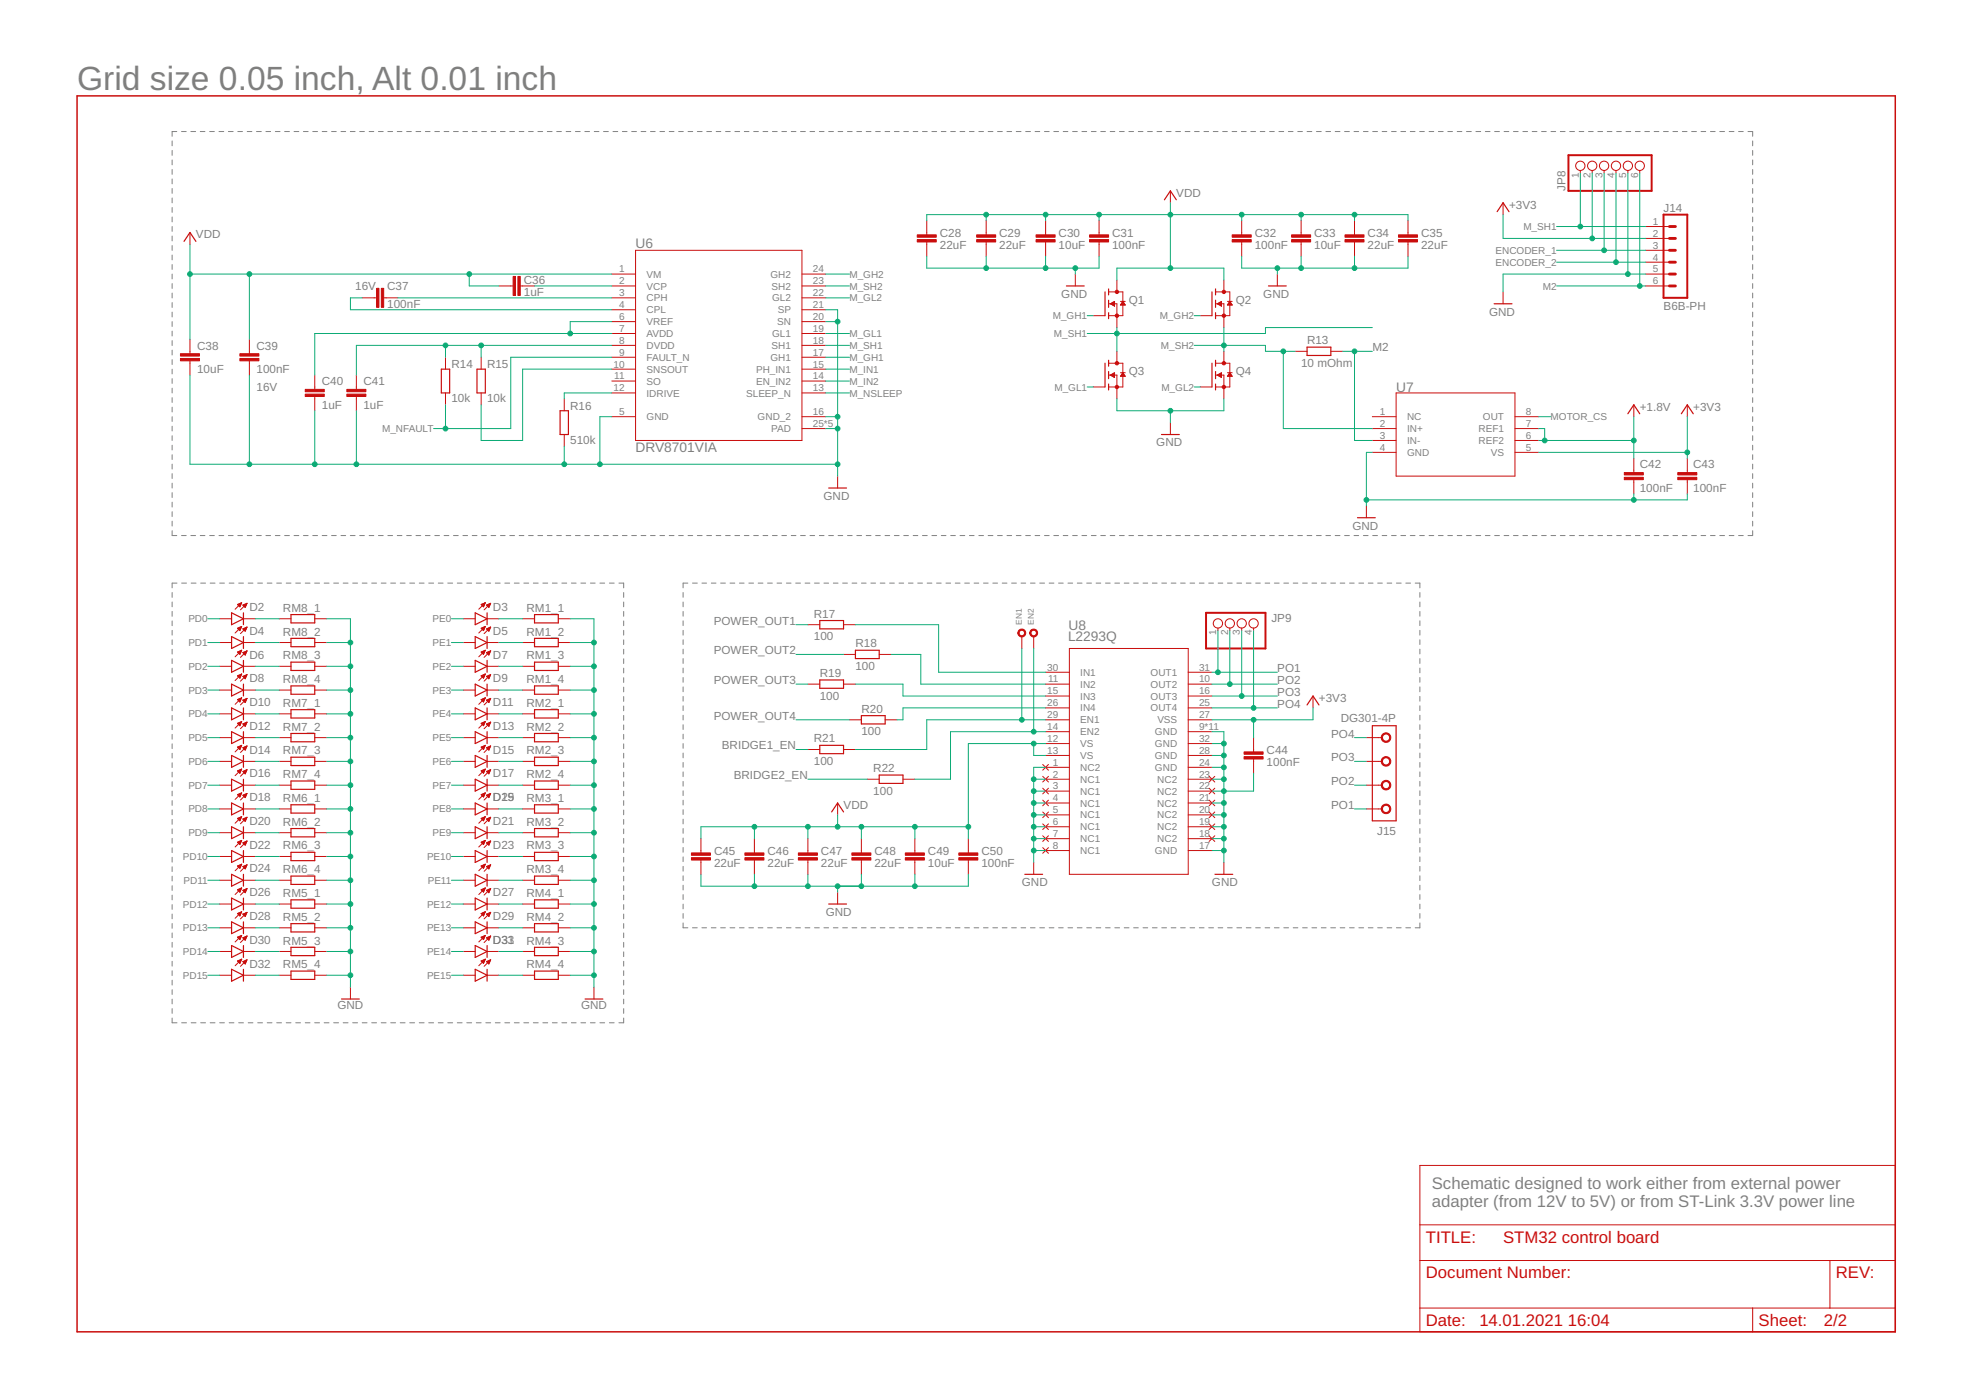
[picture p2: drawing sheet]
<svg xmlns="http://www.w3.org/2000/svg" width="420mm" height="297mm" viewBox="0 0 420 297" stroke-linecap="round" stroke-linejoin="round" font-family="sans-serif">
<defs><g id="words">
<text font-size="7.2" fill="#808080" x="16.5" y="19.2">Grid size 0.05 inch, Alt 0.01 inch</text>
<g font-size="3.6" fill="#808080">
<text x="306" y="254.1">Schematic designed to work either from external power</text>
<text x="306" y="257.9">adapter (from 12V to 5V) or from ST-Link 3.3V power line</text>
</g>
<g font-size="3.6" fill="#c90d0c">
<text x="304.7" y="265.6">TITLE:</text>
<text x="321.2" y="265.6">STM32 control board</text>
<text x="304.7" y="273.2">Document Number:</text>
<text x="392.3" y="273.2">REV:</text>
<text x="304.7" y="283.3">Date:</text>
<text x="316.2" y="283.3">14.01.2021</text>
<text x="335.1" y="283.3">16:04</text>
<text x="375.8" y="283.3">Sheet:</text>
<text x="389.8" y="283.3">2/2</text>
</g>
<g font-size="2.9" fill="#808080">
<text x="135.8" y="53">U6</text>
<text x="298.4" y="83.7">U7</text>
<text x="135.8" y="96.7">DRV8701VIA</text>
<text x="228.3" y="137.1">L2293Q</text>
<text x="228.4" y="134.5">U8</text>
</g>
<g font-size="2.5" fill="#808080">
<text x="334.6" y="40.8" transform="rotate(-90 334.6 40.8)">JP8</text>
<text x="251.4" y="42.1">VDD</text>
<text x="322.5" y="44.6">+3V3</text>
<text x="355.5" y="45.2">J14</text>
<text x="41.9" y="51">VDD</text>
<text x="200.8" y="53.1">22uF</text>
<text x="200.8" y="50.6">C28</text>
<text x="213.5" y="53.1">22uF</text>
<text x="213.5" y="50.6">C29</text>
<text x="226.2" y="53.1">10uF</text>
<text x="226.2" y="50.6">C30</text>
<text x="237.7" y="53.1">100nF</text>
<text x="237.7" y="50.6">C31</text>
<text x="268.2" y="53.1">100nF</text>
<text x="268.2" y="50.6">C32</text>
<text x="280.9" y="53.1">10uF</text>
<text x="280.9" y="50.6">C33</text>
<text x="292.3" y="53.1">22uF</text>
<text x="292.3" y="50.6">C34</text>
<text x="303.7" y="53.1">22uF</text>
<text x="303.7" y="50.6">C35</text>
<text x="75.9" y="62">16V</text>
<text x="82.8" y="65.8">100nF</text>
<text x="82.8" y="62">C37</text>
<text x="112" y="63.3">1uF</text>
<text x="112" y="60.7">C36</text>
<text x="226.8" y="63.7">GND</text>
<text x="241.2" y="64.9">Q1</text>
<text x="264.1" y="64.9">Q2</text>
<text x="270" y="63.7">GND</text>
<text x="318.2" y="67.5">GND</text>
<text x="355.5" y="66.2">B6B-PH</text>
<text x="42.1" y="74.7">C38</text>
<text x="54.8" y="74.7">C39</text>
<text x="279.3" y="73.6">R13</text>
<text x="293.3" y="75.1">M2</text>
<text x="42.1" y="79.8">10uF</text>
<text x="54.8" y="83.6">16V</text>
<text x="54.8" y="79.8">100nF</text>
<text x="68.8" y="82.3">C40</text>
<text x="77.7" y="82.3">C41</text>
<text x="96.5" y="78.7">R14</text>
<text x="104.1" y="78.7">R15</text>
<text x="241.2" y="80.2">Q3</text>
<text x="264.1" y="80.2">Q4</text>
<text x="278.1" y="78.4">10 mOhm</text>
<text x="68.8" y="87.4">1uF</text>
<text x="77.7" y="87.4">1uF</text>
<text x="96.5" y="86">10k</text>
<text x="104.1" y="86">10k</text>
<text x="121.9" y="87.6">R16</text>
<text x="350.4" y="87.8">+1.8V</text>
<text x="361.9" y="87.8">+3V3</text>
<text x="121.9" y="94.9">510k</text>
<text x="247.1" y="95.4">GND</text>
<text x="350.4" y="100.1">C42</text>
<text x="361.9" y="100.1">C43</text>
<text x="176" y="106.8">GND</text>
<text x="350.4" y="105.2">100nF</text>
<text x="361.9" y="105.2">100nF</text>
<text x="289" y="113.2">GND</text>
<text x="53.3" y="130.6">D2</text>
<text x="60.5" y="130.7">RM8_1</text>
<text x="105.4" y="130.6">D3</text>
<text x="112.5" y="130.7">RM1_1</text>
<text x="173.9" y="132">R17</text>
<text x="53.3" y="135.7">D4</text>
<text x="60.5" y="135.8">RM8_2</text>
<text x="105.4" y="135.7">D5</text>
<text x="112.5" y="135.8">RM1_2</text>
<text x="152.5" y="133.5">POWER_OUT1</text>
<text x="173.9" y="136.8">100</text>
<text x="271.7" y="132.9">JP9</text>
<text x="53.3" y="140.7">D6</text>
<text x="60.5" y="140.9">RM8_3</text>
<text x="105.4" y="140.7">D7</text>
<text x="112.5" y="140.9">RM1_3</text>
<text x="152.5" y="139.8">POWER_OUT2</text>
<text x="182.8" y="143.1">100</text>
<text x="182.8" y="138.3">R18</text>
<text x="273" y="143.7">PO1</text>
<text x="53.3" y="145.8">D8</text>
<text x="60.5" y="146">RM8_4</text>
<text x="105.4" y="145.8">D9</text>
<text x="112.5" y="146">RM1_4</text>
<text x="152.5" y="146.2">POWER_OUT3</text>
<text x="175.2" y="149.5">100</text>
<text x="175.2" y="144.7">R19</text>
<text x="273" y="148.7">PO3</text>
<text x="273" y="146.2">PO2</text>
<text x="53.3" y="150.9">D10</text>
<text x="53.3" y="156">D12</text>
<text x="60.5" y="151">RM7_1</text>
<text x="105.4" y="150.9">D11</text>
<text x="105.4" y="156">D13</text>
<text x="112.5" y="151">RM2_1</text>
<text x="152.5" y="153.8">POWER_OUT4</text>
<text x="184.1" y="152.3">R20</text>
<text x="273" y="151.3">PO4</text>
<text x="281.9" y="150">+3V3</text>
<text x="286.5" y="154.3">DG301-4P</text>
<text x="53.3" y="161.1">D14</text>
<text x="60.5" y="156.1">RM7_2</text>
<text x="60.5" y="161.2">RM7_3</text>
<text x="105.4" y="161.1">D15</text>
<text x="112.5" y="156.1">RM2_2</text>
<text x="112.5" y="161.2">RM2_3</text>
<text x="154.3" y="160.2">BRIDGE1_EN</text>
<text x="173.9" y="158.7">R21</text>
<text x="184.1" y="157.1">100</text>
<text x="270.7" y="161.1">C44</text>
<text x="284.5" y="157.6">PO4</text>
<text x="53.3" y="166.1">D16</text>
<text x="60.5" y="166.3">RM7_4</text>
<text x="105.4" y="166.1">D17</text>
<text x="112.5" y="166.3">RM2_4</text>
<text x="156.8" y="166.5">BRIDGE2_EN</text>
<text x="173.9" y="163.5">100</text>
<text x="186.6" y="165">R22</text>
<text x="270.7" y="163.6">100nF</text>
<text x="284.5" y="162.7">PO3</text>
<text x="284.5" y="167.8">PO2</text>
<text x="53.3" y="171.2">D18</text>
<text x="60.5" y="171.4">RM6_1</text>
<text x="105.4" y="171.2">D19</text>
<text x="105.4" y="171.2">D25</text>
<text x="112.5" y="171.4">RM3_1</text>
<text x="180.3" y="172.9">VDD</text>
<text x="186.6" y="169.8">100</text>
<text x="284.5" y="172.9">PO1</text>
<text x="53.3" y="176.3">D20</text>
<text x="60.5" y="176.4">RM6_2</text>
<text x="105.4" y="176.3">D21</text>
<text x="112.5" y="176.4">RM3_2</text>
<text x="294.3" y="178.4">J15</text>
<text x="53.3" y="181.4">D22</text>
<text x="60.5" y="181.5">RM6_3</text>
<text x="105.4" y="181.4">D23</text>
<text x="112.5" y="181.5">RM3_3</text>
<text x="152.6" y="185.2">22uF</text>
<text x="152.6" y="182.6">C45</text>
<text x="164" y="185.2">22uF</text>
<text x="164" y="182.6">C46</text>
<text x="175.5" y="185.2">22uF</text>
<text x="175.5" y="182.6">C47</text>
<text x="186.9" y="185.2">22uF</text>
<text x="186.9" y="182.6">C48</text>
<text x="198.3" y="185.2">10uF</text>
<text x="198.3" y="182.6">C49</text>
<text x="209.7" y="185.2">100nF</text>
<text x="209.7" y="182.6">C50</text>
<text x="53.3" y="186.4">D24</text>
<text x="53.3" y="191.5">D26</text>
<text x="60.5" y="186.6">RM6_4</text>
<text x="60.5" y="191.7">RM5_1</text>
<text x="105.4" y="191.5">D27</text>
<text x="112.5" y="186.6">RM3_4</text>
<text x="112.5" y="191.7">RM4_1</text>
<text x="218.4" y="189.4">GND</text>
<text x="259" y="189.4">GND</text>
<text x="53.3" y="196.6">D28</text>
<text x="60.5" y="196.8">RM5_2</text>
<text x="105.4" y="196.6">D29</text>
<text x="112.5" y="196.8">RM4_2</text>
<text x="176.5" y="195.7">GND</text>
<text x="53.3" y="201.7">D30</text>
<text x="60.5" y="201.8">RM5_3</text>
<text x="105.4" y="201.7">D31</text>
<text x="105.4" y="201.7">D33</text>
<text x="112.5" y="201.8">RM4_3</text>
<text x="53.3" y="206.8">D32</text>
<text x="60.5" y="206.9">RM5_4</text>
<text x="112.5" y="206.9">RM4_4</text>
<text x="72.1" y="215.7">GND</text>
<text x="124.2" y="215.7">GND</text>
</g>
<g font-size="2.1" fill="#808080">
<text x="337.4" y="38" transform="rotate(-90 337.4 38)">1</text>
<text x="339.9" y="38" transform="rotate(-90 339.9 38)">2</text>
<text x="342.5" y="38" transform="rotate(-90 342.5 38)">3</text>
<text x="345" y="38" transform="rotate(-90 345 38)">4</text>
<text x="347.5" y="38" transform="rotate(-90 347.5 38)">5</text>
<text x="350.1" y="38" transform="rotate(-90 350.1 38)">6</text>
<text x="325.6" y="49.2">M_SH1</text>
<text x="353.3" y="48.1">1</text>
<text x="353.3" y="50.6">2</text>
<text x="353.3" y="53.1">3</text>
<text x="132.3" y="58.2">1</text>
<text x="138.2" y="59.3">VM</text>
<text x="164.7" y="59.3">GH2</text>
<text x="173.7" y="58.2">24</text>
<text x="181.5" y="59.3">M_GH2</text>
<text x="319.6" y="54.3">ENCODER_1</text>
<text x="319.6" y="56.8">ENCODER_2</text>
<text x="353.3" y="55.7">4</text>
<text x="353.3" y="58.2">5</text>
<text x="132.3" y="60.8">2</text>
<text x="132.3" y="63.3">3</text>
<text x="132.3" y="65.8">4</text>
<text x="138.2" y="61.9">VCP</text>
<text x="138.2" y="64.4">CPH</text>
<text x="164.9" y="61.9">SH2</text>
<text x="165" y="64.4">GL2</text>
<text x="173.7" y="65.8">21</text>
<text x="173.7" y="63.3">22</text>
<text x="173.7" y="60.8">23</text>
<text x="181.5" y="61.9">M_SH2</text>
<text x="181.5" y="64.4">M_GL2</text>
<text x="329.7" y="61.9">M2</text>
<text x="353.3" y="60.8">6</text>
<text x="132.3" y="68.4">6</text>
<text x="132.3" y="70.9">7</text>
<text x="138.2" y="67">CPL</text>
<text x="138.2" y="69.5">VREF</text>
<text x="166.1" y="69.5">SN</text>
<text x="166.2" y="67">SP</text>
<text x="173.7" y="70.9">19</text>
<text x="173.7" y="68.4">20</text>
<text x="225" y="68.2">M_GH1</text>
<text x="247.9" y="68.2">M_GH2</text>
<text x="132.3" y="73.5">8</text>
<text x="132.3" y="76">9</text>
<text x="138.2" y="72">AVDD</text>
<text x="138.2" y="74.6">DVDD</text>
<text x="138.2" y="77.1">FAULT_N</text>
<text x="164.7" y="77.1">GH1</text>
<text x="164.9" y="74.6">SH1</text>
<text x="165" y="72">GL1</text>
<text x="173.7" y="76">17</text>
<text x="173.7" y="73.5">18</text>
<text x="181.5" y="72">M_GL1</text>
<text x="181.5" y="74.6">M_SH1</text>
<text x="181.5" y="77.1">M_GH1</text>
<text x="225.3" y="72">M_SH1</text>
<text x="248.1" y="74.6">M_SH2</text>
<text x="131.1" y="78.5">10</text>
<text x="131.1" y="83.6">12</text>
<text x="131.3" y="81.1">11</text>
<text x="138.2" y="79.7">SNSOUT</text>
<text x="138.2" y="82.2">SO</text>
<text x="161.6" y="82.2">EN_IN2</text>
<text x="161.6" y="79.7">PH_IN1</text>
<text x="173.7" y="83.6">13</text>
<text x="173.7" y="81.1">14</text>
<text x="173.7" y="78.5">15</text>
<text x="181.5" y="79.7">M_IN1</text>
<text x="181.5" y="82.2">M_IN2</text>
<text x="225.4" y="83.5">M_GL1</text>
<text x="248.2" y="83.5">M_GL2</text>
<text x="132.3" y="88.7">5</text>
<text x="138.2" y="84.7">IDRIVE</text>
<text x="138.2" y="89.8">GND</text>
<text x="159.5" y="84.7">SLEEP_N</text>
<text x="161.9" y="89.8">GND_2</text>
<text x="173.7" y="88.7">16</text>
<text x="181.5" y="84.7">M_NSLEEP</text>
<text x="294.9" y="88.7">1</text>
<text x="300.7" y="89.8">NC</text>
<text x="316.9" y="89.8">OUT</text>
<text x="326.1" y="88.7">8</text>
<text x="331.4" y="89.8">MOTOR_CS</text>
<text x="81.7" y="92.4">M_NFAULT</text>
<text x="164.8" y="92.4">PAD</text>
<text x="173.7" y="91.2">25*5</text>
<text x="294.9" y="91.2">2</text>
<text x="294.9" y="93.8">3</text>
<text x="300.7" y="92.4">IN+</text>
<text x="300.7" y="94.9">IN-</text>
<text x="316" y="94.9">REF2</text>
<text x="316" y="92.4">REF1</text>
<text x="326.1" y="93.8">6</text>
<text x="326.1" y="91.2">7</text>
<text x="294.9" y="96.3">4</text>
<text x="300.7" y="97.4">GND</text>
<text x="318.6" y="97.4">VS</text>
<text x="326.1" y="96.3">5</text>
<text x="40.3" y="133">PD0</text>
<text x="92.4" y="133">PE0</text>
<text x="259.9" y="135.7" transform="rotate(-90 259.9 135.7)">1</text>
<text x="262.5" y="135.7" transform="rotate(-90 262.5 135.7)">2</text>
<text x="265" y="135.7" transform="rotate(-90 265 135.7)">3</text>
<text x="267.5" y="135.7" transform="rotate(-90 267.5 135.7)">4</text>
<text x="40.3" y="138.1">PD1</text>
<text x="40.3" y="143.1">PD2</text>
<text x="92.4" y="143.1">PE2</text>
<text x="92.4" y="138.1">PE1</text>
<text x="223.8" y="143.3">30</text>
<text x="256.3" y="143.3">31</text>
<text x="40.3" y="148.2">PD3</text>
<text x="92.4" y="148.2">PE3</text>
<text x="223.8" y="148.4">15</text>
<text x="224" y="145.8">11</text>
<text x="230.9" y="147">IN2</text>
<text x="230.9" y="149.5">IN3</text>
<text x="230.9" y="144.4">IN1</text>
<text x="245.9" y="147">OUT2</text>
<text x="245.9" y="149.5">OUT3</text>
<text x="245.9" y="144.4">OUT1</text>
<text x="256.3" y="145.8">10</text>
<text x="256.3" y="148.4">16</text>
<text x="40.3" y="153.3">PD4</text>
<text x="92.4" y="153.3">PE4</text>
<text x="223.8" y="156">14</text>
<text x="223.8" y="150.9">26</text>
<text x="223.8" y="153.5">29</text>
<text x="230.9" y="152">IN4</text>
<text x="230.9" y="154.6">EN1</text>
<text x="245.9" y="152">OUT4</text>
<text x="247.3" y="154.6">VSS</text>
<text x="256.3" y="156">9*11</text>
<text x="256.3" y="150.9">25</text>
<text x="256.3" y="153.5">27</text>
<text x="40.3" y="158.4">PD5</text>
<text x="92.4" y="158.4">PE5</text>
<text x="223.8" y="158.5">12</text>
<text x="223.8" y="161.1">13</text>
<text x="230.9" y="159.7">VS</text>
<text x="230.9" y="157.1">EN2</text>
<text x="246.8" y="157.1">GND</text>
<text x="246.8" y="159.7">GND</text>
<text x="256.3" y="161.1">28</text>
<text x="256.3" y="158.5">32</text>
<text x="40.3" y="163.5">PD6</text>
<text x="92.4" y="163.5">PE6</text>
<text x="225" y="163.6">1</text>
<text x="225" y="166.2">2</text>
<text x="230.9" y="164.7">NC2</text>
<text x="230.9" y="167.3">NC1</text>
<text x="230.9" y="162.2">VS</text>
<text x="246.8" y="164.7">GND</text>
<text x="246.8" y="162.2">GND</text>
<text x="247.3" y="167.3">NC2</text>
<text x="256.3" y="166.2">23</text>
<text x="256.3" y="163.6">24</text>
<text x="40.3" y="168.5">PD7</text>
<text x="40.3" y="173.6">PD8</text>
<text x="92.4" y="168.5">PE7</text>
<text x="92.4" y="173.6">PE8</text>
<text x="225" y="168.7">3</text>
<text x="225" y="171.2">4</text>
<text x="225" y="173.8">5</text>
<text x="230.9" y="169.8">NC1</text>
<text x="230.9" y="172.4">NC1</text>
<text x="247.3" y="172.4">NC2</text>
<text x="247.3" y="169.8">NC2</text>
<text x="256.3" y="173.8">20</text>
<text x="256.3" y="171.2">21</text>
<text x="256.3" y="168.7">22</text>
<text x="40.3" y="178.7">PD9</text>
<text x="92.4" y="178.7">PE9</text>
<text x="225" y="176.3">6</text>
<text x="225" y="178.9">7</text>
<text x="230.9" y="174.9">NC1</text>
<text x="230.9" y="177.4">NC1</text>
<text x="230.9" y="180">NC1</text>
<text x="247.3" y="180">NC2</text>
<text x="247.3" y="177.4">NC2</text>
<text x="247.3" y="174.9">NC2</text>
<text x="256.3" y="178.9">18</text>
<text x="256.3" y="176.3">19</text>
<text x="39.1" y="183.8">PD10</text>
<text x="91.3" y="183.8">PE10</text>
<text x="225" y="181.4">8</text>
<text x="230.9" y="182.5">NC1</text>
<text x="246.8" y="182.5">GND</text>
<text x="256.3" y="181.4">17</text>
<text x="39.2" y="188.9">PD11</text>
<text x="91.4" y="188.9">PE11</text>
<text x="39.1" y="193.9">PD12</text>
<text x="91.3" y="193.9">PE12</text>
<text x="39.1" y="199">PD13</text>
<text x="91.3" y="199">PE13</text>
<text x="39.1" y="204.1">PD14</text>
<text x="39.1" y="209.2">PD15</text>
<text x="91.3" y="204.1">PE14</text>
<text x="91.3" y="209.2">PE15</text>
</g>
<g font-size="1.8" fill="#808080">
<text x="218.4" y="133.5" transform="rotate(-90 218.4 133.5)">EN1</text>
<text x="220.9" y="133.5" transform="rotate(-90 220.9 133.5)">EN2</text>
</g>
</g></defs>
<g fill="none" stroke="#808080" stroke-width=".21">
<path d="M36.8 30.1v1.1M36.8 32.2v1M36.8 34.2v1M36.8 36.2v1.1M36.8 38.2v1.1M37.8 28.1h-1v1M38.8 28.1h1M40.8 28.1h1M42.8 28.1h1M44.8 28.1h1M46.8 28.1h1M48.8 28.1h1"/>
<path d="M50.8 28.1h1M52.8 28.1h1M54.8 28.1h1M56.8 28.1h1M58.8 28.1h1M60.8 28.1h1M62.8 28.1h1.1M64.9 28.1h.9M66.8 28.1h1.1M68.9 28.1h1M70.9 28.1h1M72.9 28.1h1"/>
<path d="M74.9 28.1h1M76.9 28.1h1M78.9 28.1h1M80.9 28.1h1M82.9 28.1h1M84.9 28.1h1M86.9 28.1h1M88.9 28.1h1M90.9 28.1h1M92.9 28.1h1M94.9 28.1h1M96.9 28.1h1"/>
<path d="M98.9 28.1h1M100.9 28.1h1M102.9 28.1h1M104.9 28.1h1M107 28.1h.9M108.9 28.1h1.1M111 28.1h1M113 28.1h1M115 28.1h1M117 28.1h1M119 28.1h1M121 28.1h1"/>
<path d="M123 28.1h1M125 28.1h1M127 28.1h1M129 28.1h1M131 28.1h1M133 28.1h1M135 28.1h1M137 28.1h1M139 28.1h1M141 28.1h1M143 28.1h1M145 28.1h1"/>
<path d="M147 28.1h1M149 28.1h1.1M151 28.1h1.1M153.1 28.1h1M155.1 28.1h1M157.1 28.1h1M159.1 28.1h1M161.1 28.1h1M163.1 28.1h1M165.1 28.1h1M167.1 28.1h1M169.1 28.1h1"/>
<path d="M171.1 28.1h1M173.1 28.1h1M175.1 28.1h1M177.1 28.1h1M179.1 28.1h1M181.1 28.1h1M183.1 28.1h1M185.1 28.1h1M187.1 28.1h1M189.1 28.1h1M191.1 28.1h1.1M193.1 28.1h1"/>
<path d="M195.2 28.1h1M197.1 28.1h1.1M199.2 28.1h1M201.2 28.1h1M203.2 28.1h1M205.2 28.1h1M207.2 28.1h1M209.2 28.1h1M211.2 28.1h1M213.2 28.1h1M215.2 28.1h1M217.2 28.1h1"/>
<path d="M219.2 28.1h1M221.2 28.1h1M223.2 28.1h1M225.2 28.1h1M227.2 28.1h1M229.2 28.1h1M231.2 28.1h1M233.2 28.1h1.1M235.2 28.1h1M237.3 28.1h1M239.2 28.1h1.1M241.3 28.1h1"/>
<path d="M243.3 28.1h1M245.3 28.1h1M247.3 28.1h1M249.3 28.1h1M251.3 28.1h1M253.3 28.1h1M255.3 28.1h1M257.3 28.1h1M259.3 28.1h1M261.3 28.1h1M263.3 28.1h1M265.3 28.1h1"/>
<path d="M267.3 28.1h1M269.3 28.1h1M271.3 28.1h1M273.3 28.1h1M275.3 28.1h1M277.3 28.1h1M279.3 28.1h1.1M281.3 28.1h1.1M283.4 28.1h1M285.3 28.1h1.1M287.4 28.1h1M289.4 28.1h1"/>
<path d="M291.4 28.1h1M293.4 28.1h1M295.4 28.1h1M297.4 28.1h1M299.4 28.1h1M301.4 28.1h1M303.4 28.1h1M305.4 28.1h1M307.4 28.1h1M309.4 28.1h1M311.4 28.1h1M313.4 28.1h1"/>
<path d="M315.4 28.1h1M317.4 28.1h1M319.4 28.1h1M321.4 28.1h1.1M323.4 28.1h1M325.5 28.1h1M327.4 28.1h1.1M329.5 28.1h1M331.5 28.1h1M333.5 28.1h1M335.5 28.1h1M337.5 28.1h1"/>
<path d="M339.5 28.1h1M341.5 28.1h1M343.5 28.1h1M345.5 28.1h1M347.5 28.1h1M349.5 28.1h1M351.5 28.1h1M353.5 28.1h1M355.5 28.1h1M357.5 28.1h1M359.5 28.1h1M361.5 28.1h1"/>
<path d="M363.5 28.1h1M365.5 28.1h1M367.5 28.1h1.1M369.5 28.1h1.1M371.6 28.1h1M373.6 28.1h1v1M374.6 30.1v1.1M374.6 32.2v1M374.6 34.2v1M374.6 36.2v1.1M374.6 38.2v1.1M36.8 40.3v1"/>
<path d="M36.8 42.3v1M36.8 44.3v1.1M36.8 46.4v1M36.8 48.4v1M36.8 50.4v1.1M36.8 52.5v1M36.8 54.5v1M36.8 56.5v1.1M36.8 58.6v1M374.6 40.3v1M374.6 42.3v1M374.6 44.3v1.1"/>
<path d="M374.6 46.4v1M374.6 48.4v1M374.6 50.4v1.1M374.6 52.5v1M374.6 54.5v1M374.6 56.5v1.1M374.6 58.6v1M36.8 60.6v1M36.8 62.6v1.1M36.8 64.7v1M36.8 66.7v1M36.8 68.7v1.1"/>
<path d="M36.8 70.8v1M36.8 72.8v1M36.8 74.8v1.1M36.8 76.9v1M36.8 78.9v1M374.6 60.6v1M374.6 62.6v1.1M374.6 64.7v1M374.6 66.7v1M374.6 68.7v1.1M374.6 70.8v1M374.6 72.8v1"/>
<path d="M374.6 74.8v1.1M374.6 76.9v1M374.6 78.9v1M36.8 80.9v1M36.8 83v1M36.8 85v1M36.8 87v1M36.8 89v1.1M36.8 91.1v1M36.8 93.1v1M36.8 95.1v1.1M36.8 97.2v1"/>
<path d="M36.8 99.2v1M374.6 80.9v1M374.6 83v1M374.6 85v1M374.6 87v1M374.6 89v1.1M374.6 91.1v1M374.6 93.1v1M374.6 95.1v1.1M374.6 97.2v1M374.6 99.2v1M36.8 101.2v1.1"/>
<path d="M36.8 103.3v1M36.8 105.3v1M36.8 107.3v1.1M36.8 109.3v1.1M36.8 111.4v1M36.8 113.4v1h1M38.8 114.4h1M40.8 114.4h1M42.8 114.4h1M44.8 114.4h1M46.8 114.4h1M48.8 114.4h1"/>
<path d="M50.8 114.4h1M52.8 114.4h1M54.8 114.4h1M56.8 114.4h1M58.8 114.4h1M60.8 114.4h1M62.8 114.4h1.1M64.9 114.4h.9M66.8 114.4h1.1M68.9 114.4h1M70.9 114.4h1M72.9 114.4h1"/>
<path d="M74.9 114.4h1M76.9 114.4h1M78.9 114.4h1M80.9 114.4h1M82.9 114.4h1M84.9 114.4h1M86.9 114.4h1M88.9 114.4h1M90.9 114.4h1M92.9 114.4h1M94.9 114.4h1M96.9 114.4h1"/>
<path d="M98.9 114.4h1M100.9 114.4h1M102.9 114.4h1M104.9 114.4h1M107 114.4h.9M108.9 114.4h1.1M111 114.4h1M113 114.4h1M115 114.4h1M117 114.4h1M119 114.4h1M121 114.4h1"/>
<path d="M123 114.4h1M125 114.4h1M127 114.4h1M129 114.4h1M131 114.4h1M133 114.4h1M135 114.4h1M137 114.4h1M139 114.4h1M141 114.4h1M143 114.4h1M145 114.4h1"/>
<path d="M147 114.4h1M149 114.4h1.1M151 114.4h1.1M153.1 114.4h1M155.1 114.4h1M157.1 114.4h1M159.1 114.4h1M161.1 114.4h1M163.1 114.4h1M165.1 114.4h1M167.1 114.4h1M169.1 114.4h1"/>
<path d="M171.1 114.4h1M173.1 114.4h1M175.1 114.4h1M177.1 114.4h1M179.1 114.4h1M181.1 114.4h1M183.1 114.4h1M185.1 114.4h1M187.1 114.4h1M189.1 114.4h1M191.1 114.4h1.1M193.1 114.4h1"/>
<path d="M195.2 114.4h1M197.1 114.4h1.1M199.2 114.4h1M201.2 114.4h1M203.2 114.4h1M205.2 114.4h1M207.2 114.4h1M209.2 114.4h1M211.2 114.4h1M213.2 114.4h1M215.2 114.4h1M217.2 114.4h1"/>
<path d="M219.2 114.4h1M221.2 114.4h1M223.2 114.4h1M225.2 114.4h1M227.2 114.4h1M229.2 114.4h1M231.2 114.4h1M233.2 114.4h1.1M235.2 114.4h1M237.3 114.4h1M239.2 114.4h1.1M241.3 114.4h1"/>
<path d="M243.3 114.4h1M245.3 114.4h1M247.3 114.4h1M249.3 114.4h1M251.3 114.4h1M253.3 114.4h1M255.3 114.4h1M257.3 114.4h1M259.3 114.4h1M261.3 114.4h1M263.3 114.4h1M265.3 114.4h1"/>
<path d="M267.3 114.4h1M269.3 114.4h1M271.3 114.4h1M273.3 114.4h1M275.3 114.4h1M277.3 114.4h1M279.3 114.4h1.1M281.3 114.4h1.1M283.4 114.4h1M285.3 114.4h1.1M287.4 114.4h1M289.4 114.4h1"/>
<path d="M291.4 114.4h1M293.4 114.4h1M295.4 114.4h1M297.4 114.4h1M299.4 114.4h1M301.4 114.4h1M303.4 114.4h1M305.4 114.4h1M307.4 114.4h1M309.4 114.4h1M311.4 114.4h1M313.4 114.4h1"/>
<path d="M315.4 114.4h1M317.4 114.4h1M319.4 114.4h1M321.4 114.4h1.1M323.4 114.4h1M325.5 114.4h1M327.4 114.4h1.1M329.5 114.4h1M331.5 114.4h1M333.5 114.4h1M335.5 114.4h1M337.5 114.4h1"/>
<path d="M339.5 114.4h1M341.5 114.4h1M343.5 114.4h1M345.5 114.4h1M347.5 114.4h1M349.5 114.4h1M351.5 114.4h1M353.5 114.4h1M355.5 114.4h1M357.5 114.4h1M359.5 114.4h1M361.5 114.4h1"/>
<path d="M363.5 114.4h1M365.5 114.4h1M367.5 114.4h1.1M369.5 114.4h1.1M371.6 114.4h1M374.6 101.2v1.1M374.6 103.3v1M374.6 105.3v1M374.6 107.3v1.1M374.6 109.3v1.1M374.6 111.4v1M374.6 113.4v1h-1"/>
<path d="M36.8 126.6v1.1M36.8 128.7v1M36.8 130.7v1M36.8 132.7v1M36.8 134.7v1M36.8 136.7v1.1M36.8 138.7v1.1M37.8 124.6h-1v1M38.8 124.6h1.1M40.9 124.6h1M42.9 124.6h1M44.9 124.6h1.1"/>
<path d="M46.9 124.6h1.1M49 124.6h1M51 124.6h1M53 124.6h1.1M55.1 124.6h1M57.1 124.6h1M59.1 124.6h1.1M61.2 124.6h1M63.2 124.6h1M65.2 124.6h1.1M67.2 124.6h1.1M69.3 124.6h1"/>
<path d="M71.3 124.6h1M73.3 124.6h1.1M75.4 124.6h1M77.4 124.6h1M79.4 124.6h1.1M81.5 124.6h1M83.5 124.6h1M85.5 124.6h1.1M87.6 124.6h1M89.6 124.6h1M91.6 124.6h1.1M93.7 124.6h1"/>
<path d="M95.7 124.6h1M97.7 124.6h1.1M99.8 124.6h1M101.8 124.6h1M103.8 124.6h1.1M105.9 124.6h1M107.9 124.6h1M109.9 124.6h1.1M112 124.6h1M114 124.6h1M116 124.6h1.1M118 124.6h1.1"/>
<path d="M120.1 124.6h1M122.1 124.6h1M124.1 124.6h1.1M126.2 124.6h1M128.2 124.6h1M130.2 124.6h1.1M132.3 124.6h1v1M133.3 126.6v1.1M133.3 128.7v1M133.3 130.7v1M133.3 132.7v1M133.3 134.7v1"/>
<path d="M133.3 136.7v1.1M133.3 138.7v1.1M146 126.6v1M146 128.7v1M146 130.7v1M146 132.7v1M146 134.7v1M146 136.7v1M146 138.7v1M147 124.6h-1v1M148 124.6h1M150 124.6h1"/>
<path d="M152 124.6h1M154 124.6h1M156 124.6h1M158 124.6h1M160 124.6h1M162 124.6h1M164 124.6h1.1M166.1 124.6h.9M168.1 124.6h1M170.1 124.6h1M172.1 124.6h1M174.1 124.6h1"/>
<path d="M176.1 124.6h1M178.1 124.6h1M180.1 124.6h1M182.1 124.6h1M184.1 124.6h1M186.1 124.6h1M188.1 124.6h1M190.1 124.6h1M192.1 124.6h1M194.1 124.6h1M196.1 124.6h1M198.1 124.6h1.1"/>
<path d="M200.2 124.6h.9M202.2 124.6h1M204.2 124.6h1M206.2 124.6h1M208.2 124.6h1M210.2 124.6h1M212.2 124.6h1M214.2 124.6h1M216.2 124.6h1M218.2 124.6h1M220.2 124.6h1M222.2 124.6h1"/>
<path d="M224.2 124.6h1M226.2 124.6h1M228.2 124.6h1M230.2 124.6h1M232.2 124.6h1.1M234.3 124.6h.9M236.3 124.6h1M238.3 124.6h1M240.3 124.6h1M242.3 124.6h1M244.3 124.6h1M246.3 124.6h1"/>
<path d="M248.3 124.6h1M250.3 124.6h1M252.3 124.6h1M254.3 124.6h1M256.3 124.6h1M258.3 124.6h1M260.3 124.6h1M262.3 124.6h1M264.3 124.6h1M266.3 124.6h1.1M268.4 124.6h.9M270.4 124.6h1"/>
<path d="M272.4 124.6h1M274.4 124.6h1M276.4 124.6h1M278.4 124.6h1M280.4 124.6h1M282.4 124.6h1M284.4 124.6h1M286.4 124.6h1M288.4 124.6h1M290.4 124.6h1M292.4 124.6h1M294.4 124.6h1"/>
<path d="M296.4 124.6h1M298.4 124.6h1M300.4 124.6h1.1M302.5 124.6h.9v1M303.4 126.6v1M303.4 128.7v1M303.4 130.7v1M303.4 132.7v1M303.4 134.7v1M303.4 136.7v1M303.4 138.7v1M36.8 140.8v1"/>
<path d="M36.8 142.8v1M36.8 144.8v1M36.8 146.8v1M36.8 148.8v1.1M36.8 150.9v1M36.8 152.9v1M36.8 154.9v1M36.8 156.9v1.1M36.8 159v1M133.3 140.8v1M133.3 142.8v1M133.3 144.8v1"/>
<path d="M133.3 146.8v1M133.3 148.8v1.1M133.3 150.9v1M133.3 152.9v1M133.3 154.9v1M133.3 156.9v1.1M133.3 159v1M146 140.7v1.1M146 142.8v1M146 144.8v1M146 146.8v1M146 148.8v1"/>
<path d="M146 150.8v1M146 152.8v1.1M146 154.9v1M146 156.9v1M146 158.9v1M303.4 140.7v1.1M303.4 142.8v1M303.4 144.8v1M303.4 146.8v1M303.4 148.8v1M303.4 150.8v1M303.4 152.8v1.1"/>
<path d="M303.4 154.9v1M303.4 156.9v1M303.4 158.9v1M36.8 161v1M36.8 163v1M36.8 165v1M36.8 167v1.1M36.8 169.1v1M36.8 171.1v1M36.8 173.1v1M36.8 175.1v1M36.8 177.1v1.1"/>
<path d="M36.8 179.2v1M133.3 161v1M133.3 163v1M133.3 165v1M133.3 167v1.1M133.3 169.1v1M133.3 171.1v1M133.3 173.1v1M133.3 175.1v1M133.3 177.1v1.1M133.3 179.2v1M146 160.9v1"/>
<path d="M146 162.9v1.1M146 165v1M146 167v1M146 169v1M146 171v1M146 173v1.1M146 175v1.1M146 177.1v1M146 179.1v1M303.4 160.9v1M303.4 162.9v1.1M303.4 165v1"/>
<path d="M303.4 167v1M303.4 169v1M303.4 171v1M303.4 173v1.1M303.4 175v1.1M303.4 177.1v1M303.4 179.1v1M36.8 181.2v1M36.8 183.2v1M36.8 185.2v1M36.8 187.2v1.1M36.8 189.3v1"/>
<path d="M36.8 191.3v1M36.8 193.3v1M36.8 195.3v1M36.8 197.4v1M36.8 199.4v1M133.3 181.2v1M133.3 183.2v1M133.3 185.2v1M133.3 187.2v1.1M133.3 189.3v1M133.3 191.3v1M133.3 193.3v1"/>
<path d="M133.3 195.3v1M133.3 197.4v1M133.3 199.4v1M146 181.1v1M146 183.1v1M146 185.1v1.1M146 187.2v1M146 189.2v1M146 191.2v1M146 193.2v1M146 195.2v1M146 197.2v1.1h1"/>
<path d="M148 198.3h1M150 198.3h1M152 198.3h1M154 198.3h1M156 198.3h1M158 198.3h1M160 198.3h1M162 198.3h1M164 198.3h1.1M166.1 198.3h.9M168.1 198.3h1M170.1 198.3h1"/>
<path d="M172.1 198.3h1M174.1 198.3h1M176.1 198.3h1M178.1 198.3h1M180.1 198.3h1M182.1 198.3h1M184.1 198.3h1M186.1 198.3h1M188.1 198.3h1M190.1 198.3h1M192.1 198.3h1M194.1 198.3h1"/>
<path d="M196.1 198.3h1M198.1 198.3h1.1M200.2 198.3h.9M202.2 198.3h1M204.2 198.3h1M206.2 198.3h1M208.2 198.3h1M210.2 198.3h1M212.2 198.3h1M214.2 198.3h1M216.2 198.3h1M218.2 198.3h1"/>
<path d="M220.2 198.3h1M222.2 198.3h1M224.2 198.3h1M226.2 198.3h1M228.2 198.3h1M230.2 198.3h1M232.2 198.3h1.1M234.3 198.3h.9M236.3 198.3h1M238.3 198.3h1M240.3 198.3h1M242.3 198.3h1"/>
<path d="M244.3 198.3h1M246.3 198.3h1M248.3 198.3h1M250.3 198.3h1M252.3 198.3h1M254.3 198.3h1M256.3 198.3h1M258.3 198.3h1M260.3 198.3h1M262.3 198.3h1M264.3 198.3h1M266.3 198.3h1.1"/>
<path d="M268.4 198.3h.9M270.4 198.3h1M272.4 198.3h1M274.4 198.3h1M276.4 198.3h1M278.4 198.3h1M280.4 198.3h1M282.4 198.3h1M284.4 198.3h1M286.4 198.3h1M288.4 198.3h1M290.4 198.3h1"/>
<path d="M292.4 198.3h1M294.4 198.3h1M296.4 198.3h1M298.4 198.3h1M300.4 198.3h1.1M303.4 181.1v1M303.4 183.1v1M303.4 185.1v1.1M303.4 187.2v1M303.4 189.2v1M303.4 191.2v1M303.4 193.2v1"/>
<path d="M303.4 195.2v1M303.4 197.2v1.1h-.9M36.8 201.4v1M36.8 203.4v1M36.8 205.4v1.1M36.8 207.5v1M36.8 209.5v1M36.8 211.5v1M36.8 213.5v1M36.8 215.5v1.1M36.8 217.6v1h1M38.8 218.6h1.1"/>
<path d="M40.9 218.6h1M42.9 218.6h1M44.9 218.6h1.1M46.9 218.6h1.1M49 218.6h1M51 218.6h1M53 218.6h1.1M55.1 218.6h1M57.1 218.6h1M59.1 218.6h1.1M61.2 218.6h1M63.2 218.6h1"/>
<path d="M65.2 218.6h1.1M67.2 218.6h1.1M69.3 218.6h1M71.3 218.6h1M73.3 218.6h1.1M75.4 218.6h1M77.4 218.6h1M79.4 218.6h1.1M81.5 218.6h1M83.5 218.6h1M85.5 218.6h1.1M87.6 218.6h1"/>
<path d="M89.6 218.6h1M91.6 218.6h1.1M93.7 218.6h1M95.7 218.6h1M97.7 218.6h1.1M99.8 218.6h1M101.8 218.6h1M103.8 218.6h1.1M105.9 218.6h1M107.9 218.6h1M109.9 218.6h1.1M112 218.6h1"/>
<path d="M114 218.6h1M116 218.6h1.1M118 218.6h1.1M120.1 218.6h1M122.1 218.6h1M124.1 218.6h1.1M126.2 218.6h1M128.2 218.6h1M130.2 218.6h1.1M133.3 201.4v1M133.3 203.4v1M133.3 205.4v1.1"/>
<path d="M133.3 207.5v1M133.3 209.5v1M133.3 211.5v1M133.3 213.5v1M133.3 215.5v1.1M133.3 217.6v1h-1"/>
</g>
<path d="M16.5 20.5h388.5v264.1h-388.5z" fill="none" stroke="#c90d0c" stroke-width=".32"/>
<g fill="none" stroke="#c90d0c" stroke-width=".21">
<path d="M337.7 36.4v.6M340.3 36.4v.6M342.8 36.4v.6M345.4 36.4v.6M347.9 36.4v.6M350.4 36.4v.6M40.6 49.7v2.5M130.7 58.6h5.1M135.8 53.5h35.6v40.6h-35.6zM171.4 58.6h5.1M198.1 47.1v3.1M198.1 51.7v3.1"/>
<path d="M210.8 47.1v3.1M210.8 51.7v3.1M223.5 47.1v3.1M223.5 51.7v3.1M229.8 58.6v2.5M234.9 47.1v3.1M234.9 51.7v3.1M238.7 59.8v2.6M250.1 40.8v2.5M261.6 59.8v2.6M265.4 47.1v3.1M265.4 51.7v3.1"/>
<path d="M273 58.6v2.5M278.1 47.1v3.1M278.1 51.7v3.1M289.5 47.1v3.1M289.5 51.7v3.1M300.9 47.1v3.1M300.9 51.7v3.1M321.2 43.3v2.6M351.7 58.6h5.1M351.7 53.5h5.1M351.7 48.4h5.1M351.7 50.9h5.1"/>
<path d="M351.7 56h5.1M40.6 72.5v3.1M40.6 77.1v3.1M53.3 72.5v3.1M53.3 77.1v3.1M77.4 63.6h3.1M82 63.6h3M95.2 76.3v2.6M102.8 76.3v2.6M106.6 61.1h3.1M111.2 61.1h3M130.7 61.1h5.1"/>
<path d="M130.7 63.6h5.1M130.7 66.2h5.1M130.7 68.7h5.1M130.7 71.3h5.1M130.7 73.8h5.1M130.7 76.3h5.1M130.7 78.9h5.1M171.4 61.1h5.1M171.4 63.6h5.1M171.4 66.2h5.1M171.4 68.7h5.1M171.4 71.3h5.1"/>
<path d="M171.4 73.8h5.1M171.4 76.3h5.1M171.4 78.9h5.1M233.6 67.5h2.6M236.9 64.9h1.8v5.1M236.9 62.4h3.1v5.1h-3.1M236.9 77.6h3.1v5.1h-3.1M237.5 64.8h.7M237.5 65.1h.7M237.7 64.7h.5M237.7 65.2h.5M237.8 79.9h.4"/>
<path d="M237.9 64.6h.3M238 65.3h.2M238 79.8h.2M238.1 64.5h.1M238.2 65.4h.1M238.2 64.4l-.9 .5 .9 .5M238.2 64.4v1M238.7 75.1v2.5M239.5 64.4h1M239.5 79.7h1M239.5 65.1h.9M239.6 64.9h.7"/>
<path d="M239.7 64.8h.5M239.8 64.7h.4M239.8 79.9h.3M239.9 64.6h.2M239.9 79.8h.2M240 64.4l.5 .8h-1zM240 79.7l.5 .7h-1zM256.5 67.5h2.5M259.8 64.9h1.8v5.1M259.8 62.4h3v5.1h-3M259.8 77.6h3v5.1h-3M260.3 64.8h.7"/>
<path d="M260.4 65.1h.6M260.6 64.7h.4M260.6 65.2h.4M260.6 79.9h.4M260.8 64.6h.2M260.8 65.3h.2M260.8 79.8h.2M261 64.5h.1M261 65.4h.1M261 64.4l-.8 .5 .8 .5M261 64.4v1M261.6 75.1v2.5"/>
<path d="M262.3 64.4h1M262.3 79.7h1M262.4 65.1h.8M262.5 64.9h.7M262.6 64.8h.5M262.6 64.7h.4M262.7 79.9h.3M262.7 64.6h.2M262.7 79.8h.2M262.8 64.4l.5 .8h-1zM262.8 79.7l.5 .7h-1zM276.8 75.1h2.5"/>
<path d="M284.4 75.1h2.5M321.2 62.4v2.5M351.7 61.1h5.1M67.3 80.2v3M67.3 84.7v3.1M76.2 80.2v3M76.2 84.7v3.1M95.2 84v2.5M102.8 84v2.5M120.6 85.2v2.6M120.6 92.9v2.5M130.7 89h5.1"/>
<path d="M130.7 81.4h5.1M130.7 84h5.1M171.4 89h5.1M171.4 81.4h5.1M171.4 84h5.1M171.4 91.6h5.1M233.6 82.7h2.6M236.9 80.2h1.8v5M237.3 80.2l.9-.5v1zM237.5 80.3h.7M237.6 80h.6M237.7 80.4h.5"/>
<path d="M237.9 80.5h.3M238.1 80.6h.1M239.5 80.4h1M239.6 80.3h.8M239.6 80.1h.7M239.7 80h.5M250.1 90.3v2.6M256.5 82.7h2.5M259.8 80.2h1.8v5M260.2 80.2l.8-.5v1zM260.3 80.3h.7M260.4 80h.6"/>
<path d="M260.5 80.4h.5M260.7 80.5h.3M260.9 80.6h.1M262.3 80.4h1M262.4 80.3h.8M262.5 80.1h.6M262.6 80h.5M293.3 89h5.1M293.3 91.6h5.1M293.3 94.1h5.1M293.3 96.7h5.1M298.4 84h25.4v17.7h-25.4z"/>
<path d="M323.8 89h5M323.8 91.6h5M323.8 94.1h5M323.8 96.7h5M349.2 86.5v2.5M349.2 97.9v3.1M360.6 86.5v2.5M360.6 97.9v3.1M179 101.7v2.6M292 108.1v2.5M349.2 102.5v3.1M360.6 102.5v3.1"/>
<path d="M46.9 132.2h2.6M46.9 137.3h2.6M50.8 129.2l.8-.4-.3 .9zM50.8 134.3l.8-.4-.3 .9zM50.8 139.4h.7M50.8 129.2h.7M50.8 134.3h.7M50.9 129.1h.6M50.9 139.5h.5M50.9 134.4h.5M50.9 129.3h.5M50.9 134.2h.6"/>
<path d="M51 139.3h.5M51 139.6h.4M51 134.5h.4M51.1 129.5h.3M51.1 139.7h.2M51.2 129.6h.1M51.2 134.7h.1M51.2 129h.4M51.2 134h.4M51.2 139.1h.4M51.5 128.9h.1M51.5 133.9h.1"/>
<path d="M51.5 139h.1M51.6 128.8l-1.4 1.4M51.6 133.9l-1.4 1.4M51.6 139l-1.4 1.4M51.6 139l-.8 .3M51.6 139l-.3 .8-.5-.5M51.9 129.3l.9-.4-.4 .9zM51.9 134.4l.9-.4-.4 .9zM51.9 139.5l.9-.4-.4 .9zM51.9 139.5h.7M51.9 134.4h.7M51.9 129.3h.7"/>
<path d="M52 132.2h2.6M52 137.3h2.6M52 139.6h.6M52 134.5h.6M52.1 129.5h.5M52.1 129.2h.6M52.1 134.3h.6M52.1 139.4h.6M52.2 139.7h.3M52.2 129.6h.3M52.2 134.7h.3M52.3 139.8h.2"/>
<path d="M52.3 129.7h.2M52.3 134.8h.2M52.3 129.1h.4M52.4 134.2h.3M52.4 139.3h.3M52.6 129h.1M52.7 134h.1M52.7 139.1h.1M52.8 128.9l-1.4 1.4M52.8 134l-1.4 1.4M52.8 139.1l-1.4 1.4M59.6 132.2h2.6"/>
<path d="M59.6 137.3h2.6M67.3 132.2h2.5M67.3 137.3h2.5M99 132.2h2.6M99 137.3h2.6M102.8 129.2l.9-.4-.4 .9zM102.8 134.3l.9-.4-.4 .9zM102.8 139.4h.7M102.9 129.2h.6M102.9 134.3h.6M103 129.1h.6M103 139.5h.5"/>
<path d="M103 134.4h.5M103 129.3h.5M103 134.2h.6M103 139.3h.6M103.1 139.6h.3M103.1 134.5h.3M103.1 129.5h.3M103.2 139.7h.2M103.2 129.6h.2M103.2 134.7h.2M103.3 129h.3M103.3 134h.3"/>
<path d="M103.3 139.1h.3M103.5 128.9h.2M103.6 133.9h.1M103.6 139h.1M103.7 128.8l-1.4 1.4M103.7 139l-1.4 1.4M103.7 139l-.9 .3M103.7 139l-.4 .8-.5-.5M103.7 133.9l-1.4 1.4M104 129.3l.9-.4-.4 .9zM104 134.4l.9-.4-.4 .9zM104 139.5h.7"/>
<path d="M104 134.4h.7M104 129.3h.7M104.1 132.2h2.5M104.1 139.6h.5M104.1 137.3h2.5M104.1 129.2h.6M104.1 134.5h.5M104.1 129.5h.5M104.2 134.3h.5M104.2 139.4h.5M104.2 139.7h.4M104.2 129.6h.4"/>
<path d="M104.2 134.7h.4M104.4 139.8h.1M104.4 134.8h.1M104.4 129.7h.1M104.4 129.1h.4M104.4 134.2h.4M104.5 140h.1M104.5 139.3h.3M104.7 129h.1M104.7 134h.1M104.8 139.1h.1M104.9 128.9l-1.4 1.4"/>
<path d="M104.9 139.1l-1.4 1.4M104.9 139.1l-.9 .4 .5 .5M104.9 139.1l-.4 .9M104.9 134l-1.4 1.4M111.7 132.2h2.5M111.7 137.3h2.5M119.3 132.2h2.6M119.3 137.3h2.6M172.7 133.5h2.5M180.3 139.8h2.5M180.3 133.5h2.5M187.9 139.8h2.5"/>
<path d="M218.4 136v2.6M220.9 136v2.6M228.5 138.6h25.4v48.2h-25.4zM260.3 134.2v.6M262.8 134.2v.6M265.4 134.2v.6M267.9 134.2v.6M46.9 157.6h2.6M46.9 142.4h2.6M46.9 152.5h2.6M46.9 147.5h2.6M50.8 149.5h.7"/>
<path d="M50.8 159.7l.8-.4-.3 .9zM50.8 144.4h.7M50.8 154.6h.7M50.8 159.6h.7M50.8 159.7h.6M50.9 154.7h.5M50.9 149.6h.5M50.9 144.5h.5M51 159.9h.4M51 149.7h.4M51 144.3h.5M51 154.8h.4"/>
<path d="M51 144.7h.4M51 149.4h.5M51.1 154.5h.4M51.1 160h.2M51.1 159.5h.4M51.1 154.9h.2M51.1 149.9h.2M51.1 144.8h.2M51.2 155h.1M51.2 150h.1M51.2 144.9h.1M51.3 144.2h.3"/>
<path d="M51.3 149.3h.3M51.3 154.3h.3M51.4 159.4h.2M51.6 144.1h.1M51.6 149.1h.1M51.6 154.2h.1M51.6 144l-1.4 1.4M51.6 144l-.8 .4M51.6 144l-.3 .9-.5-.5M51.6 149.1l-1.4 1.4M51.6 149.1l-.8 .4M51.6 149.1l-.3 .9-.5-.5"/>
<path d="M51.6 154.2l-1.4 1.4M51.6 154.2l-.8 .4M51.6 154.2l-.3 .9-.5-.5M51.6 159.3l-1.4 1.4M51.9 149.6h.7M51.9 144.5h.7M51.9 144.5l.5 .6M51.9 154.7l.9-.4-.4 .9zM51.9 159.8l.9-.4-.4 .9zM51.9 154.7h.7M52 159.7h.6M52 159.9h.6"/>
<path d="M52 149.7h.6M52 154.8h.6M52 157.6h2.6M52 142.4h2.6M52 152.5h2.6M52 147.5h2.6M52 144.7h.6M52.1 160h.4M52.1 154.9h.4M52.1 149.9h.4M52.2 144.8h.3M52.2 144.4h.5"/>
<path d="M52.2 149.5h.5M52.2 154.6h.5M52.2 159.6h.5M52.2 155h.3M52.3 150h.2M52.3 144.9h.2M52.4 150.1h.1M52.4 155.2h.1M52.4 145h.1M52.4 144.3h.3M52.5 149.4h.2M52.5 154.5h.2"/>
<path d="M52.5 159.5h.2M52.7 144.2h.1M52.7 149.3h.1M52.8 154.3h.1M52.8 144.2l-1.4 1.4M52.8 144.2l-.9 .3M52.8 144.2l-.4 .9M52.8 149.2l-1.4 1.4M52.8 149.2l-.9 .4M52.8 149.2l-.4 .9-.5-.5M52.8 154.3l-1.4 1.4M52.8 159.4l-1.4 1.4"/>
<path d="M59.6 157.6h2.6M59.6 142.4h2.6M59.6 152.5h2.6M59.6 147.5h2.6M67.3 157.6h2.5M67.3 142.4h2.5M67.3 152.5h2.5M67.3 147.5h2.5M99 157.6h2.6M99 142.4h2.6M99 152.5h2.6M99 147.5h2.6"/>
<path d="M102.8 149.5h.7M102.8 144.4h.7M102.8 154.6h.7M102.9 159.6h.6M102.9 159.7h.6M102.9 149.6h.6M102.9 154.7h.6M103 144.5h.5M103 159.9h.4M103 154.8h.4M103.1 149.7h.3M103.1 144.3h.5"/>
<path d="M103.1 149.4h.5M103.1 144.7h.3M103.1 154.5h.5M103.1 159.5h.5M103.2 160h.2M103.2 154.9h.2M103.2 149.9h.2M103.2 144.8h.2M103.3 150h.1M103.3 155h.1M103.3 144.9h.1M103.3 144.2h.3"/>
<path d="M103.4 149.3h.3M103.4 154.3h.3M103.4 159.4h.3M103.6 144.1h.1M103.7 149.1h.1M103.7 154.2h.1M103.7 149.1l-1.4 1.4M103.7 149.1l-.9 .4M103.7 149.1l-.4 .9-.5-.5M103.7 159.3l-1.4 1.4M103.7 159.3l-.9 .4M103.7 159.3l-.4 .9-.5-.5"/>
<path d="M103.7 144l-1.4 1.4M103.7 144l-.9 .4M103.7 144l-.4 .9-.5-.5M103.7 154.2l-1.4 1.4M103.7 154.2l-.9 .4M103.7 154.2l-.4 .9-.5-.5M104 149.6h.7M104 159.8l.9-.4-.4 .9zM104 144.5h.7M104 144.5l.5 .6M104 154.7l.9-.4-.4 .9zM104 154.7h.7"/>
<path d="M104 159.7h.7M104.1 159.9h.5M104.1 154.8h.5M104.1 149.7h.5M104.1 157.6h2.5M104.1 142.4h2.5M104.1 152.5h2.5M104.1 147.5h2.5M104.1 144.7h.5M104.2 160h.4M104.2 154.9h.4M104.2 149.9h.4"/>
<path d="M104.2 144.8h.4M104.2 144.4h.5M104.2 149.5h.5M104.3 154.6h.5M104.3 150h.2M104.3 159.6h.5M104.3 155h.2M104.3 144.9h.2M104.4 150.1h.1M104.4 155.2h.1M104.5 145h.1M104.5 144.3h.3"/>
<path d="M104.5 149.4h.3M104.6 154.5h.2M104.6 159.5h.2M104.8 144.2h.1M104.8 149.3h.1M104.8 154.3h.1M104.9 149.2l-1.4 1.4M104.9 149.2l-.9 .4M104.9 149.2l-.4 .9-.5-.5M104.9 159.4l-1.4 1.4M104.9 144.2l-1.4 1.4M104.9 144.2l-.9 .3"/>
<path d="M104.9 144.2l-.4 .9M104.9 154.3l-1.4 1.4M111.7 157.6h2.5M111.7 142.4h2.5M111.7 152.5h2.5M111.7 147.5h2.5M119.3 157.6h2.6M119.3 142.4h2.6M119.3 152.5h2.6M119.3 147.5h2.6M172.7 146.2h2.5M180.3 146.2h2.5"/>
<path d="M181.5 153.8h2.6M189.2 153.8h2.5M223.5 153.8h5M223.5 146.2h5M223.5 156.4h5M223.5 158.9h5M223.5 148.7h5M223.5 151.3h5M223.5 143.7h5M253.9 153.8h5.1M253.9 146.2h5.1M253.9 156.4h5.1"/>
<path d="M253.9 158.9h5.1M253.9 148.7h5.1M253.9 151.3h5.1M253.9 143.7h5.1M267.9 157.6v3.1M280.6 148.7v2.6M292 157.6h3.3M46.9 172.9h2.6M46.9 167.8h2.6M46.9 162.7h2.6M46.9 177.9h2.6M50.8 180l.8-.4-.3 .9z"/>
<path d="M50.8 164.7l.8-.3-.3 .8zM50.8 169.8l.8-.4-.3 .9zM50.8 174.9l.8-.4-.3 .9zM50.8 169.9h.7M50.8 174.9h.7M50.8 164.8h.6M50.8 164.7h.7M50.9 169.8h.6M50.9 174.8h.6M50.9 179.9h.6M50.9 175.1h.5M50.9 170h.5"/>
<path d="M51 164.9h.4M51.1 175.2h.3M51.1 165.1h.2M51.1 170.1h.3M51.1 164.6h.4M51.1 169.7h.5M51.2 170.2h.1M51.2 175.3h.1M51.2 174.7h.4M51.2 165.2h.1M51.2 179.8h.4M51.2 160.1h.1"/>
<path d="M51.4 164.5h.2M51.4 169.5h.2M51.5 174.6h.1M51.5 179.7h.1M51.6 179.6l-1.4 1.4M51.6 164.4l-1.4 1.4M51.6 169.4l-1.4 1.4M51.6 174.5l-1.4 1.4M51.9 164.9l.9-.4-.4 .9zM51.9 169.9l.9-.3-.4 .9zM51.9 175l.9-.4-.4 .9zM51.9 175.1h.7"/>
<path d="M52 170h.6M52 164.9h.6M52 164.8h.6M52 172.9h2.6M52 167.8h2.6M52 162.7h2.6M52 169.9h.6M52 177.9h2.6M52 174.9h.6M52.1 175.2h.5M52.1 165.1h.4M52.1 170.1h.4"/>
<path d="M52.2 170.2h.3M52.2 175.3h.3M52.2 165.2h.3M52.2 160.1h.3M52.3 164.7h.4M52.3 169.8h.4M52.3 175.4h.2M52.3 170.4h.1M52.3 174.8h.4M52.3 160.2h.1M52.3 165.3h.1M52.4 179.9h.3"/>
<path d="M52.6 164.6h.1M52.6 169.7h.1M52.6 174.7h.1M52.6 179.8h.2M52.8 179.7l-1.4 1.4M52.8 164.5l-1.4 1.4M52.8 169.6l-1.4 1.4M52.8 174.6l-1.4 1.4M59.6 172.9h2.6M59.6 167.8h2.6M59.6 162.7h2.6M59.6 177.9h2.6"/>
<path d="M67.3 172.9h2.5M67.3 167.8h2.5M67.3 162.7h2.5M67.3 177.9h2.5M99 172.9h2.6M99 167.8h2.6M99 162.7h2.6M99 177.9h2.6M102.8 164.7l.9-.3-.4 .8zM102.8 169.8l.9-.4-.4 .9zM102.9 174.9h.6M102.9 164.7h.7"/>
<path d="M102.9 169.9h.6M102.9 164.8h.6M102.9 169.8h.7M103 174.8h.6M103 179.9h.6M103 175.1h.5M103 164.9h.5M103 170h.5M103.1 170.1h.3M103.1 175.2h.3M103.1 165.1h.3M103.2 164.6h.4"/>
<path d="M103.2 169.7h.4M103.2 175.3h.2M103.3 170.2h.1M103.3 174.7h.3M103.3 160.1h.1M103.3 165.2h.1M103.3 179.8h.3M103.5 164.5h.2M103.5 169.5h.2M103.5 174.6h.2M103.5 179.7h.2M103.7 164.4l-1.4 1.4"/>
<path d="M103.7 169.4l-1.4 1.4M103.7 179.6l-1.4 1.4M103.7 179.6l-.9 .4M103.7 179.6l-.4 .9-.5-.5M103.7 174.5l-1.4 1.4M103.7 174.5l-.9 .4M103.7 174.5l-.4 .9-.5-.5M104 164.9l.9-.4-.4 .9zM104 169.9l.9-.3-.4 .9zM104 175l.9-.4-.4 .9zM104 175.1h.7M104 164.9h.6"/>
<path d="M104 170h.6M104.1 164.8h.6M104.1 169.9h.6M104.1 172.9h2.5M104.1 167.8h2.5M104.1 162.7h2.5M104.1 177.9h2.5M104.1 174.9h.6M104.1 170.1h.5M104.1 175.2h.5M104.2 165.1h.4M104.2 175.3h.4"/>
<path d="M104.3 170.2h.3M104.3 160.1h.2M104.3 165.2h.2M104.3 164.7h.5M104.4 169.8h.4M104.4 175.4h.1M104.4 165.3h.1M104.4 170.4h.1M104.4 174.8h.4M104.4 160.2h.1M104.4 179.9h.4M104.6 164.6h.2"/>
<path d="M104.6 169.7h.2M104.7 174.7h.1M104.7 179.8h.1M104.9 164.5l-1.4 1.4M104.9 169.6l-1.4 1.4M104.9 179.7l-1.4 1.4M104.9 174.6l-1.4 1.4M111.7 172.9h2.5M111.7 167.8h2.5M111.7 162.7h2.5M111.7 177.9h2.5M119.3 172.9h2.6"/>
<path d="M119.3 167.8h2.6M119.3 162.7h2.6M119.3 177.9h2.6M149.8 179.2v3.1M161.2 179.2v3.1M172.7 179.2v3.1M172.7 160.2h2.5M179 171.6v2.5M180.3 160.2h2.5M184.1 179.2v3.1M185.4 166.5h2.5M193 166.5h2.5"/>
<path d="M195.5 179.2v3.1M206.9 179.2v3.1M222.8 163.4l1.3 1.2M222.8 165.9l1.3 1.2M222.8 168.4l1.3 1.3M222.8 171l1.3 1.2M222.8 173.5l1.3 1.2M222.8 176.1l1.3 1.2M222.8 178.6l1.3 1.2M223.5 164h5M223.5 166.5h5M223.5 169.1h5"/>
<path d="M223.5 171.6h5M223.5 174.1h5M223.5 176.7h5M223.5 179.2h5M223.5 161.4h5M224.1 163.4l-1.3 1.2M224.1 165.9l-1.3 1.2M224.1 168.4l-1.3 1.3M224.1 171l-1.3 1.2M224.1 173.5l-1.3 1.2M224.1 176.1l-1.3 1.2M224.1 178.6l-1.3 1.2"/>
<path d="M253.9 164h5.1M253.9 166.5h5.1M253.9 169.1h5.1M253.9 171.6h5.1M253.9 174.1h5.1M253.9 176.7h5.1M253.9 179.2h5.1M253.9 161.4h5.1M258.4 178.6l1.2 1.2M258.4 176.1l1.2 1.2M258.4 173.5l1.2 1.2M258.4 171l1.2 1.2"/>
<path d="M258.4 168.4l1.2 1.3M258.4 165.9l1.2 1.2M259.6 178.6l-1.2 1.2M259.6 176.1l-1.2 1.2M259.6 173.5l-1.2 1.2M259.6 171l-1.2 1.2M259.6 168.4l-1.2 1.3M259.6 165.9l-1.2 1.2M267.9 162.2v3M292 172.9h3.3M292 167.8h3.3M292 162.7h3.3"/>
<path d="M46.9 183h2.6M46.9 188.1h2.6M46.9 193.2h2.6M46.9 198.3h2.6M50.8 195.2h.7M50.8 195.2l.5 .5M50.8 185.1h.7M50.8 190.2h.7M50.8 180h.7M50.9 195.3h.5M50.9 185.2h.5M50.9 190.3h.5"/>
<path d="M50.9 180.1h.5M50.9 185h.6M51 190h.5M51 190.4h.4M51 195.5h.4M51 195.1h.5M51 180.3h.4M51 185.3h.4M51.1 195.6h.2M51.1 190.5h.2M51.2 180.4h.1M51.2 185.4h.1"/>
<path d="M51.2 184.8h.4M51.2 195.7h.1M51.3 189.9h.3M51.3 195h.3M51.5 184.7h.1M51.5 189.8h.1M51.6 194.9h.1M51.6 199.9h.1M51.6 184.7l-1.4 1.4M51.6 184.7l-.8 .4M51.6 184.7l-.3 .9-.5-.5M51.6 189.8l-1.4 1.4"/>
<path d="M51.6 189.8l-.8 .3M51.6 189.8l-.3 .8-.5-.5M51.6 194.8l-1.4 1.4M51.6 194.8l-.8 .4M51.6 194.8l-.3 .9M51.6 199.9l-1.4 1.4M51.6 199.9l-.8 .4M51.6 199.9l-.3 .9M51.9 180.1l.9-.4-.4 .9zM51.9 185.2l.9-.4-.4 .9zM51.9 195.3h.7M51.9 190.3l.9-.4-.4 .9z"/>
<path d="M51.9 185.2h.7M51.9 190.3h.7M51.9 180.1h.7M52 183h2.6M52 188.1h2.6M52 193.2h2.6M52 190.4h.6M52 198.3h2.6M52 195.5h.6M52 180.3h.6M52 185.3h.6M52.1 180h.6"/>
<path d="M52.1 185.1h.6M52.1 190.2h.6M52.1 195.6h.4M52.2 190.5h.3M52.2 180.4h.3M52.2 185.4h.3M52.2 195.2h.5M52.3 195.7h.2M52.3 185.6h.2M52.3 190.6h.2M52.3 180.5h.2M52.4 185h.3"/>
<path d="M52.4 190.8h.1M52.4 195.8h.1M52.4 190h.3M52.5 195.1h.2M52.7 184.8h.1M52.7 189.9h.1M52.7 195h.1M52.8 184.8l-1.4 1.4M52.8 195l-1.4 1.4M52.8 189.9l-1.4 1.4M52.8 195l-.9 .3M52.8 195l-.4 .9-.5-.6"/>
<path d="M59.6 183h2.6M59.6 188.1h2.6M59.6 193.2h2.6M59.6 198.3h2.6M67.3 183h2.5M67.3 188.1h2.5M67.3 193.2h2.5M67.3 198.3h2.5M99 183h2.6M99 188.1h2.6M99 193.2h2.6M99 198.3h2.6"/>
<path d="M102.8 190.1l.5 .5M102.8 195.2l.5 .5M102.8 195.2h.7M102.8 185.1h.7M102.8 190.2h.7M102.9 180h.6M103 190.3h.5M103 195.3h.5M103 180.1h.5M103 185.2h.5M103 185h.6M103 190h.6"/>
<path d="M103.1 195.5h.3M103.1 190.4h.3M103.1 195.1h.5M103.1 180.3h.3M103.1 185.3h.3M103.2 195.6h.2M103.2 185.4h.2M103.2 190.5h.2M103.2 180.4h.2M103.3 184.8h.3M103.3 190.6h.1M103.3 195.7h.1"/>
<path d="M103.3 189.9h.3M103.4 195h.3M103.6 184.7h.1M103.6 189.8h.1M103.6 194.9h.1M103.7 199.9h.1M103.7 189.8l-1.4 1.4M103.7 189.8l-.9 .3M103.7 189.8l-.4 .8M103.7 199.9l-1.4 1.4M103.7 199.9l-.9 .4M103.7 199.9l-.4 .9"/>
<path d="M103.7 184.7l-1.4 1.4M103.7 184.7l-.9 .4M103.7 184.7l-.4 .9-.5-.5M103.7 194.8l-1.4 1.4M103.7 194.8l-.9 .4M103.7 194.8l-.4 .9M104 180.1l.9-.4-.4 .9zM104 190.3h.7M104 195.3h.7M104 180.1h.7M104 185.2h.7M104.1 195.5h.5"/>
<path d="M104.1 183h2.5M104.1 188.1h2.5M104.1 193.2h2.5M104.1 190.4h.5M104.1 198.3h2.5M104.1 180.3h.5M104.1 185.3h.5M104.1 180h.6M104.2 185.1h.5M104.2 190.2h.5M104.2 195.6h.4M104.2 185.4h.4"/>
<path d="M104.2 190.5h.4M104.2 180.4h.4M104.2 195.2h.5M104.3 190.6h.2M104.3 195.7h.2M104.4 185.6h.1M104.4 180.5h.1M104.4 195.8h.1M104.5 185h.3M104.5 190.8h.1M104.5 190h.3M104.5 195.1h.3"/>
<path d="M104.7 184.8h.1M104.8 189.9h.1M104.8 195h.1M104.9 189.9l-1.4 1.4M104.9 189.9l-.9 .4M104.9 189.9l-.4 .9-.5-.5M104.9 184.8l-1.4 1.4M104.9 184.8l-.9 .4M104.9 184.8l-.4 .9-.5-.5M104.9 195l-1.4 1.4M104.9 195l-.9 .3M104.9 195l-.4 .9-.5-.6"/>
<path d="M111.7 183h2.5M111.7 188.1h2.5M111.7 193.2h2.5M111.7 198.3h2.5M119.3 183h2.6M119.3 188.1h2.6M119.3 193.2h2.6M119.3 198.3h2.6M149.8 183.8v3M161.2 183.8v3M172.7 183.8v3M179 190.6v2.6"/>
<path d="M184.1 183.8v3M195.5 183.8v3M206.9 183.8v3M220.9 184.3v2.5M222.8 181.1l1.3 1.3M223.5 181.8h5M224.1 181.1l-1.3 1.3M253.9 181.8h5.1M261.6 184.3v2.5M46.9 203.3h2.6M46.9 208.4h2.6M50.8 200.3h.7"/>
<path d="M50.8 200.3l.5 .5M50.8 205.4l.8-.4-.3 .9zM50.8 205.4h.7M50.9 200.4h.5M50.9 205.5h.5M51 205.6h.4M51 200.5h.4M51.1 200.2h.4M51.1 205.2h.4M51.1 205.7h.2M51.1 200.6h.2M51.2 200.8h.1"/>
<path d="M51.2 205.8h.1M51.3 200h.3M51.4 205.1h.2M51.6 205l-1.4 1.4M51.6 205h.1M51.9 205.5l.9-.4-.4 .9zM51.9 200.4h.7M51.9 205.5h.7M52 205.6h.6M52 200.5h.6M52 203.3h2.6M52 208.4h2.6"/>
<path d="M52.1 205.7h.4M52.1 200.6h.4M52.2 200.3h.5M52.2 200.8h.3M52.2 205.8h.3M52.2 205.4h.5M52.3 206h.1M52.4 200.9h.1M52.5 200.2h.2M52.5 205.2h.2M52.8 200h.1M52.8 200l-1.4 1.4"/>
<path d="M52.8 205.1l-1.4 1.4M52.8 200l-.9 .4 .5 .5M52.8 200l-.4 .9M59.6 203.3h2.6M59.6 208.4h2.6M67.3 203.3h2.5M67.3 208.4h2.5M74.9 210.9v2.6M99 203.3h2.6M99 208.4h2.6M102.8 200.3l.5 .5M102.8 200.3h.7"/>
<path d="M102.8 205.4h.7M102.9 205.5h.6M102.9 200.4h.6M103 205.6h.4M103.1 200.5h.3M103.1 200.2h.5M103.1 205.2h.5M103.2 200.6h.2M103.2 205.7h.2M103.3 200.8h.1M103.3 205.8h.1M103.4 200h.3"/>
<path d="M103.4 205.1h.3M103.7 205h.1M103.7 205l-1.4 1.4M103.7 205l-.9 .4M103.7 205l-.4 .9-.5-.5M104 200.4l.5 .5M104 205.5l.9-.4-.4 .9zM104 200.4h.7M104 205.5h.7M104.1 205.6h.5M104.1 200.5h.5M104.1 203.3h2.5"/>
<path d="M104.1 208.4h2.5M104.2 200.6h.4M104.2 205.7h.4M104.3 200.3h.4M104.3 205.4h.5M104.3 200.8h.2M104.3 205.8h.2M104.4 206h.1M104.4 200.9h.1M104.5 200.2h.3M104.6 205.2h.2M104.8 200l.1 .1"/>
<path d="M104.9 200l-1.4 1.4M104.9 200l-.9 .4M104.9 200l-.4 .9M104.9 205.1l-1.4 1.4M111.7 203.3h2.5M111.7 208.4h2.5M119.3 203.3h2.6M119.3 208.4h2.6M126.9 210.9v2.6M303.4 249h101.6v35.6h-101.6zM303.4 269.4h101.6M303.4 279.5h101.6"/>
<path d="M303.4 261.7h101.6M374.6 279.5v5.1M391.1 269.4v10.1"/>
<circle cx="337.7" cy="35.4" r=".99"/>
<circle cx="340.3" cy="35.4" r=".99"/>
<circle cx="342.8" cy="35.4" r=".99"/>
<circle cx="345.4" cy="35.4" r=".99"/>
<circle cx="347.9" cy="35.4" r=".99"/>
<circle cx="350.4" cy="35.4" r=".99"/>
<circle cx="260.3" cy="133.2" r=".99"/>
<circle cx="262.8" cy="133.2" r=".99"/>
<circle cx="265.4" cy="133.2" r=".99"/>
<circle cx="267.9" cy="133.2" r=".99"/>
</g>
<g fill="none" stroke="#c90d0c" stroke-width=".25">
<path d="M39.3 51.6l1.3-1.9 1.3 1.9M248.9 42.7l1.2-1.9 1.3 1.9M320 45.2l1.2-1.9 1.3 1.9M94.3 78.9h1.8v5.1h-1.8zM101.9 78.9h1.8v5.1h-1.8zM227.9 61.1h3.8M236.2 62.4v5.1M236.2 77.6v5.1M236.9 61.7v1.3M236.9 64.2v1.5M236.9 66.8v1.3M236.9 77v1.3"/>
<path d="M236.9 79.4v1.5M259 62.4v5.1M259 77.6v5.1M259.8 61.7v1.3M259.8 64.2v1.5M259.8 66.8v1.3M259.8 77v1.3M259.8 79.4v1.5M271.1 61.1h3.8M279.3 74.2h5.1v1.8h-5.1zM319.3 64.9h3.8M119.7 87.8h1.8v5.1h-1.8z"/>
<path d="M236.9 82.1v1.2M248.2 92.9h3.8M259.8 82.1v1.2M347.9 88.4l1.3-1.9 1.2 1.9M359.3 88.4l1.3-1.9 1.3 1.9M177.1 104.3h3.8M290.1 110.6h3.8M49.5 131l2.5 1.2-2.5 1.3zM49.5 136l2.5 1.3-2.5 1.3zM52 131v2.5M52 136v2.6M62.2 131.3h5.1v1.8h-5.1z"/>
<path d="M62.2 136.4h5.1v1.8h-5.1zM101.6 131l2.5 1.2-2.5 1.3zM101.6 136l2.5 1.3-2.5 1.3zM104.1 131v2.5M104.1 136v2.6M114.2 131.3h5.1v1.8h-5.1zM114.2 136.4h5.1v1.8h-5.1zM175.2 132.6h5.1v1.8h-5.1zM182.8 139h5.1v1.7h-5.1zM49.5 141.1l2.5 1.3-2.5 1.3zM49.5 146.2l2.5 1.3-2.5 1.2zM49.5 151.3l2.5 1.2-2.5 1.3z"/>
<path d="M49.5 156.4l2.5 1.2-2.5 1.3zM52 141.1v2.6M52 146.2v2.5M52 151.3v2.5M52 156.4v2.5M62.2 141.5h5.1v1.8h-5.1zM62.2 146.6h5.1v1.8h-5.1zM62.2 151.7h5.1v1.7h-5.1zM62.2 156.7h5.1v1.8h-5.1zM101.6 141.1l2.5 1.3-2.5 1.3zM101.6 146.2l2.5 1.3-2.5 1.2zM101.6 151.3l2.5 1.2-2.5 1.3z"/>
<path d="M101.6 156.4l2.5 1.2-2.5 1.3zM104.1 141.1v2.6M104.1 146.2v2.5M104.1 151.3v2.5M104.1 156.4v2.5M114.2 141.5h5.1v1.8h-5.1zM114.2 146.6h5.1v1.8h-5.1zM114.2 151.7h5.1v1.7h-5.1zM114.2 156.7h5.1v1.8h-5.1zM175.2 145.3h5.1v1.8h-5.1zM175.2 159.3h5.1v1.8h-5.1zM184.1 152.9h5.1v1.8h-5.1z"/>
<path d="M279.3 150.6l1.3-1.9 1.3 1.9M293.3 155.1h5.1v20.3h-5.1zM49.5 161.4l2.5 1.3-2.5 1.3zM49.5 166.5l2.5 1.3-2.5 1.3zM49.5 171.6l2.5 1.3-2.5 1.2zM49.5 176.7l2.5 1.2-2.5 1.3zM52 161.4v2.6M52 166.5v2.6M52 171.6v2.5M52 176.7v2.5M62.2 161.8h5.1v1.8h-5.1zM62.2 166.9h5.1v1.8h-5.1z"/>
<path d="M62.2 172h5.1v1.8h-5.1zM62.2 177.1h5.1v1.7h-5.1zM101.6 161.4l2.5 1.3-2.5 1.3zM101.6 166.5l2.5 1.3-2.5 1.3zM101.6 171.6l2.5 1.3-2.5 1.2zM101.6 176.7l2.5 1.2-2.5 1.3zM104.1 161.4v2.6M104.1 166.5v2.6M104.1 171.6v2.5M104.1 176.7v2.5M114.2 161.8h5.1v1.8h-5.1zM114.2 166.9h5.1v1.8h-5.1z"/>
<path d="M114.2 172h5.1v1.8h-5.1zM114.2 177.1h5.1v1.7h-5.1zM177.7 173.5l1.3-1.9 1.3 1.9M187.9 165.6h5.1v1.8h-5.1zM49.5 181.8l2.5 1.2-2.5 1.3zM49.5 186.8l2.5 1.3-2.5 1.3zM49.5 191.9l2.5 1.3-2.5 1.3zM49.5 197l2.5 1.3-2.5 1.2zM52 181.8v2.5M52 186.8v2.6M52 191.9v2.6M52 197v2.5"/>
<path d="M62.2 182.1h5.1v1.8h-5.1zM62.2 187.2h5.1v1.8h-5.1zM62.2 192.3h5.1v1.8h-5.1zM62.2 197.4h5.1v1.8h-5.1zM101.6 181.8l2.5 1.2-2.5 1.3zM101.6 186.8l2.5 1.3-2.5 1.3zM101.6 191.9l2.5 1.3-2.5 1.3zM101.6 197l2.5 1.3-2.5 1.2zM104.1 181.8v2.5M104.1 186.8v2.6M104.1 191.9v2.6M104.1 197v2.5"/>
<path d="M114.2 182.1h5.1v1.8h-5.1zM114.2 187.2h5.1v1.8h-5.1zM114.2 192.3h5.1v1.8h-5.1zM114.2 197.4h5.1v1.8h-5.1zM177.1 193.2h3.8M219 186.8h3.8M259.7 186.8h3.8M49.5 202.1l2.5 1.2-2.5 1.3zM49.5 207.1l2.5 1.3-2.5 1.3zM52 202.1v2.5M52 207.1v2.6M62.2 202.4h5.1v1.8h-5.1z"/>
<path d="M62.2 207.5h5.1v1.8h-5.1zM73 213.5h3.8M101.6 202.1l2.5 1.2-2.5 1.3zM101.6 207.1l2.5 1.3-2.5 1.3zM104.1 202.1v2.5M104.1 207.1v2.6M114.2 202.4h5.1v1.8h-5.1zM114.2 207.5h5.1v1.8h-5.1zM125 213.5h3.8"/>
</g>
<g fill="#c90d0c" stroke="#c90d0c" stroke-width=".21">
<path d="M358.6 102h4v.5h-4z"/>
<path d="M358.6 101h4v.5h-4z"/>
<path d="M51.3 76.6h4v.5h-4z"/>
<path d="M51.3 75.6h4v.5h-4z"/>
<path d="M80.5 61.6h.5v4.1h-.5z"/>
<path d="M81.5 61.6h.5v4.1h-.5z"/>
<path d="M38.6 76.6h4v.5h-4z"/>
<path d="M38.6 75.6h4v.5h-4z"/>
<path d="M65.2 83.2h4.1v.5h-4.1z"/>
<path d="M65.2 84.2h4.1v.5h-4.1z"/>
<path d="M74.1 83.2h4.1v.5h-4.1z"/>
<path d="M74.1 84.2h4.1v.5h-4.1z"/>
<path d="M110.7 59.1h.5v4h-.5z"/>
<path d="M109.7 59.1h.5v4h-.5z"/>
<path d="M347.1 102h4.1v.5h-4.1z"/>
<path d="M347.1 101h4.1v.5h-4.1z"/>
<path d="M232.9 51.2h4v.5h-4z"/>
<path d="M232.9 50.2h4v.5h-4z"/>
<path d="M263.3 51.2h4.1v.5h-4.1z"/>
<path d="M263.3 50.2h4.1v.5h-4.1z"/>
<path d="M287.4 51.2h4.1v.5h-4.1z"/>
<path d="M287.4 50.2h4.1v.5h-4.1z"/>
<path d="M208.7 51.2h4.1v.5h-4.1z"/>
<path d="M208.7 50.2h4.1v.5h-4.1z"/>
<path d="M276 51.2h4.1v.5h-4.1z"/>
<path d="M276 50.2h4.1v.5h-4.1z"/>
<path d="M221.4 51.2h4.1v.5h-4.1z"/>
<path d="M221.4 50.2h4.1v.5h-4.1z"/>
<path d="M170.6 183.3h4.1v.5h-4.1z"/>
<path d="M170.6 182.3h4.1v.5h-4.1z"/>
<path d="M182.1 183.3h4v.5h-4z"/>
<path d="M182.1 182.3h4v.5h-4z"/>
<path d="M193.5 183.3h4v.5h-4z"/>
<path d="M193.5 182.3h4v.5h-4z"/>
<path d="M204.9 183.3h4.1v.5h-4.1z"/>
<path d="M204.9 182.3h4.1v.5h-4.1z"/>
<path d="M265.9 161.7h4v.5h-4z"/>
<path d="M265.9 160.7h4v.5h-4z"/>
<path d="M196 51.2h4.1v.5h-4.1z"/>
<path d="M196 50.2h4.1v.5h-4.1z"/>
<path d="M298.9 51.2h4v.5h-4z"/>
<path d="M298.9 50.2h4v.5h-4z"/>
<path d="M159.2 183.3h4.1v.5h-4.1z"/>
<path d="M159.2 182.3h4.1v.5h-4.1z"/>
<path d="M147.8 183.3h4v.5h-4z"/>
<path d="M147.8 182.3h4v.5h-4z"/>
</g>
<g fill="#c90d0c" stroke="#c90d0c" stroke-width=".21">
<path d="M295.4 172.3a1.02 1.02 0 0 1 1.6-.1 1.02 1.02 0 0 1-.4 1.6 1.02 1.02 0 0 1-1.4-.9h.2a.76 .76 0 0 1 1.1-.8 .76 .76 0 0 1 .2 1.3 .76 .76 0 0 1-1.2-.3l-.1-.2h-.2z" fill-rule="evenodd"/>
<path d="M295.4 167.2a1.02 1.02 0 0 1 1.6-.1 1.02 1.02 0 0 1-.4 1.6 1.02 1.02 0 0 1-1.4-.9h.2a.76 .76 0 0 1 1.1-.8 .76 .76 0 0 1 .2 1.3 .76 .76 0 0 1-1.2-.3l-.1-.2h-.2z" fill-rule="evenodd"/>
<path d="M295.4 162.1a1.02 1.02 0 0 1 1.6-.1 1.02 1.02 0 0 1-.4 1.6 1.02 1.02 0 0 1-1.4-.9h.2a.76 .76 0 0 1 1.1-.7 .76 .76 0 0 1 .2 1.2 .76 .76 0 0 1-1.2-.3l-.1-.2h-.2z" fill-rule="evenodd"/>
<path d="M295.4 157a1.02 1.02 0 0 1 1.6 0 1.02 1.02 0 0 1-.4 1.6 1.02 1.02 0 0 1-1.4-1h.2a.76 .76 0 0 1 1.1-.7 .76 .76 0 0 1 .2 1.2 .76 .76 0 0 1-1.2-.3l-.1-.2h-.2z" fill-rule="evenodd"/>
<path d="M217.7 134.7a.84 .84 0 0 1 1.4 .1 .84 .84 0 0 1-.5 1.3 .84 .84 0 0 1-1.1-.8h.3a.59 .59 0 0 1 .8-.5 .59 .59 0 0 1 .1 1 .59 .59 0 0 1-.9-.3v-.2h-.3z" fill-rule="evenodd"/>
<path d="M220.2 134.7a.84 .84 0 0 1 1.4 .1 .84 .84 0 0 1-.4 1.3 .84 .84 0 0 1-1.1-.8h.2a.59 .59 0 0 1 .9-.5 .59 .59 0 0 1 .1 1 .59 .59 0 0 1-1-.3v-.2h-.2z" fill-rule="evenodd"/>
<circle cx="238.7" cy="67.5" r=".36"/>
<circle cx="238.7" cy="62.4" r=".36"/>
<circle cx="261.6" cy="67.5" r=".36"/>
<circle cx="261.6" cy="62.4" r=".36"/>
<circle cx="261.6" cy="82.7" r=".36"/>
<circle cx="261.6" cy="77.6" r=".36"/>
<circle cx="238.7" cy="82.7" r=".36"/>
<circle cx="238.7" cy="77.6" r=".36"/>
</g>
<path d="M356.8 48.4h1.3M356.8 50.9h1.3M356.8 53.5h1.3M356.8 56h1.3M356.8 58.6h1.3M356.8 61.1h1.3" fill="none" stroke="#c90d0c" stroke-width=".61"/>
<path d="M335.2 33.2h17.8v7.6h-17.8zM355.5 45.9h5.1v17.7h-5.1zM257.7 131h12.7v7.6h-12.7z" fill="none" stroke="#c90d0c" stroke-width=".42"/>
<g fill="none" stroke="#0dab76" stroke-width=".21">
<path d="M337.7 37v11.4M340.3 37v13.9M342.8 37v16.5M345.4 37v19M347.9 37v21.6M350.4 37v24.1M40.6 52.2v20.3M40.6 58.6h90.1M53.3 58.6v13.9M100.3 58.6v2.5h6.3M176.5 58.6h5M198.1 54.8v2.5h36.8v-2.5"/>
<path d="M198.1 47.1v-1.2h102.8v1.2M210.8 45.9v1.2M210.8 54.8v2.5M223.5 45.9v1.2M223.5 54.8v2.5M229.8 57.3v1.3M234.9 45.9v1.2M238.7 59.8v-2.5h22.9v2.5M250.1 43.3v14M265.4 54.8v2.5h35.5v-2.5M265.4 45.9v1.2M273 57.3v1.3"/>
<path d="M278.1 45.9v1.2M278.1 54.8v2.5M289.5 45.9v1.2M289.5 54.8v2.5M321.2 45.9v5h30.5M332.7 53.5h19M332.7 56h19M332.7 48.4h19M351.7 58.6h-30.5v3.8M77.4 63.6h-2.5v2.6h55.8M85 63.6h45.7M95.2 73.8v2.5"/>
<path d="M102.8 73.8v2.5M114.2 61.1h16.5M130.7 76.3h-21.5v15.3h-16.5M130.7 68.7h-8.8v2.6M130.7 73.8h-54.5v6.4M130.7 71.3h-63.4v8.9M130.7 78.9h-19v15.2h-8.9v-7.6M176.5 66.2h2.5v35.5M176.5 68.7h2.5M176.5 78.9h5M176.5 63.6h5M176.5 61.1h5"/>
<path d="M176.5 71.3h5M176.5 73.8h5M176.5 76.3h5M232.3 67.5h1.3M238.7 70v5.1M255.2 67.5h1.3M255.2 73.8h15.2v1.3h6.4M261.6 70v5.1M274.3 75.1v16.5h19M286.9 75.1h6.4M289.5 75.1v19h3.8M293.3 70h-22.9v1.3h-38.1"/>
<path d="M332.7 61.1h19M40.6 80.2v19h138.4M53.3 80.2v19M67.3 87.8v11.4M76.2 87.8v11.4M95.2 86.5v5.1M120.6 95.4v3.8M130.7 89h-2.5v10.2M130.7 84h-10.1v1.2M176.5 89h2.5M176.5 91.6h2.5M176.5 84h5"/>
<path d="M176.5 81.4h5M232.3 82.7h1.3M238.7 85.2v2.6h22.9v-2.6M250.1 87.8v2.5M255.2 82.7h1.3M293.3 96.7h-1.3v11.4M328.8 89h2.6M328.8 91.6h1.3v2.5M328.8 96.7h31.8M328.8 94.1h20.4M349.2 89v8.9M360.6 89v8.9"/>
<path d="M349.2 105.6v1.2M360.6 105.6v1.2h-68.6M44.4 132.2h2.5M44.4 137.3h2.5M54.6 132.2h5M54.6 137.3h5M69.8 132.2h5.1v78.7M69.8 137.3h5.1M96.5 132.2h2.5M96.5 137.3h2.5M106.6 132.2h5.1M106.6 137.3h5.1"/>
<path d="M121.9 132.2h5v78.7M121.9 137.3h5M170.1 139.8h10.2M170.1 133.5h2.6M182.8 133.5h17.8v10.2h22.9M190.4 139.8h6.4v6.4h26.7M218.4 138.6v15.2M220.9 138.6v17.8M260.3 134.8v8.9M262.8 134.8v11.4M265.4 134.8v13.9M267.9 134.8v16.5"/>
<path d="M44.4 157.6h2.5M44.4 152.5h2.5M44.4 147.5h2.5M44.4 142.4h2.5M54.6 157.6h5M54.6 152.5h5M54.6 147.5h5M54.6 142.4h5M69.8 157.6h5.1M69.8 152.5h5.1M69.8 147.5h5.1M69.8 142.4h5.1"/>
<path d="M96.5 157.6h2.5M96.5 152.5h2.5M96.5 147.5h2.5M96.5 142.4h2.5M106.6 157.6h5.1M106.6 152.5h5.1M106.6 147.5h5.1M106.6 142.4h5.1M121.9 157.6h5M121.9 152.5h5M121.9 147.5h5M121.9 142.4h5"/>
<path d="M170.1 153.8h11.4M170.1 146.2h2.6M182.8 146.2h10.2v2.5h30.5M220.9 158.9v2.5h2.6M223.5 153.8h-25.4v6.4h-15.3M223.5 158.9h-16.6v20.3M223.5 156.4h-20.4v10.1h-7.6M223.5 151.3h-30.5v2.5h-1.3M259 156.4h2.6v27.9M259 158.9h2.6M259 148.7h14M259 146.2h14"/>
<path d="M259 143.7h14M259 151.3h14M267.9 153.8v3.8M280.6 151.3v2.5h-21.6M289.5 157.6h2.5M44.4 177.9h2.5M44.4 172.9h2.5M44.4 167.8h2.5M44.4 162.7h2.5M54.6 177.9h5M54.6 172.9h5M54.6 167.8h5"/>
<path d="M54.6 162.7h5M69.8 177.9h5.1M69.8 172.9h5.1M69.8 167.8h5.1M69.8 162.7h5.1M96.5 177.9h2.5M96.5 172.9h2.5M96.5 167.8h2.5M96.5 162.7h2.5M106.6 177.9h5.1M106.6 172.9h5.1M106.6 167.8h5.1"/>
<path d="M106.6 162.7h5.1M121.9 177.9h5M121.9 172.9h5M121.9 167.8h5M121.9 162.7h5M161.2 176.7v2.5M170.1 160.2h2.6M172.7 176.7v2.5M172.7 166.5h12.7M179 174.1v2.6M184.1 176.7v2.5M195.5 176.7v2.5"/>
<path d="M206.9 176.7h-57.1v2.5M220.9 179.2h2.6M220.9 176.7h2.6M220.9 174.1h2.6M220.9 171.6h2.6M220.9 169.1h2.6M220.9 166.5h2.6M223.5 164h-2.6v20.3M259 164h2.6M259 179.2h2.6M259 176.7h2.6M259 174.1h2.6"/>
<path d="M259 171.6h2.6M259 166.5h2.6M259 161.4h2.6M267.9 165.2v3.9h-8.9M289.5 172.9h2.5M289.5 167.8h2.5M289.5 162.7h2.5M44.4 198.3h2.5M44.4 193.2h2.5M44.4 188.1h2.5M44.4 183h2.5M54.6 198.3h5"/>
<path d="M54.6 193.2h5M54.6 188.1h5M54.6 183h5M69.8 198.3h5.1M69.8 193.2h5.1M69.8 188.1h5.1M69.8 183h5.1M96.5 198.3h2.5M96.5 193.2h2.5M96.5 188.1h2.5M96.5 183h2.5M106.6 198.3h5.1"/>
<path d="M106.6 193.2h5.1M106.6 188.1h5.1M106.6 183h5.1M121.9 198.3h5M121.9 193.2h5M121.9 188.1h5M121.9 183h5M149.8 186.8v2.6h57.1v-2.6M161.2 186.8v2.6M172.7 186.8v2.6M179 189.4v1.2M184.1 186.8v2.6"/>
<path d="M195.5 186.8v2.6M220.9 181.8h2.6M259 181.8h2.6M44.4 208.4h2.5M44.4 203.3h2.5M54.6 208.4h5M54.6 203.3h5M69.8 208.4h5.1M69.8 203.3h5.1M96.5 208.4h2.5M96.5 203.3h2.5M106.6 208.4h5.1"/>
<path d="M106.6 203.3h5.1M121.9 208.4h5M121.9 203.3h5"/>
</g>
<g fill="#0dab76" stroke="#0dab76" stroke-width=".21">
<circle cx="179" cy="91.6" r=".51"/>
<circle cx="179" cy="89" r=".51"/>
<circle cx="179" cy="68.7" r=".51"/>
<circle cx="179" cy="99.2" r=".51"/>
<circle cx="53.3" cy="99.2" r=".51"/>
<circle cx="76.2" cy="99.2" r=".51"/>
<circle cx="67.3" cy="99.2" r=".51"/>
<circle cx="120.6" cy="99.2" r=".51"/>
<circle cx="128.2" cy="99.2" r=".51"/>
<circle cx="292" cy="106.8" r=".51"/>
<circle cx="349.2" cy="106.8" r=".51"/>
<circle cx="250.1" cy="87.8" r=".51"/>
<circle cx="229.8" cy="57.3" r=".51"/>
<circle cx="223.5" cy="57.3" r=".51"/>
<circle cx="210.8" cy="57.3" r=".51"/>
<circle cx="273" cy="57.3" r=".51"/>
<circle cx="278.1" cy="57.3" r=".51"/>
<circle cx="289.5" cy="57.3" r=".51"/>
<circle cx="347.9" cy="58.6" r=".51"/>
<circle cx="184.1" cy="189.4" r=".51"/>
<circle cx="179" cy="189.4" r=".51"/>
<circle cx="195.5" cy="189.4" r=".51"/>
<circle cx="172.7" cy="189.4" r=".51"/>
<circle cx="161.2" cy="189.4" r=".51"/>
<circle cx="261.6" cy="181.8" r=".51"/>
<circle cx="261.6" cy="179.2" r=".51"/>
<circle cx="261.6" cy="176.7" r=".51"/>
<circle cx="261.6" cy="174.1" r=".51"/>
<circle cx="261.6" cy="171.6" r=".51"/>
<circle cx="261.6" cy="169.1" r=".51"/>
<circle cx="261.6" cy="166.5" r=".51"/>
<circle cx="261.6" cy="164" r=".51"/>
<circle cx="261.6" cy="161.4" r=".51"/>
<circle cx="261.6" cy="158.9" r=".51"/>
<circle cx="220.9" cy="176.7" r=".51"/>
<circle cx="220.9" cy="174.1" r=".51"/>
<circle cx="220.9" cy="171.6" r=".51"/>
<circle cx="220.9" cy="169.1" r=".51"/>
<circle cx="220.9" cy="166.5" r=".51"/>
<circle cx="220.9" cy="179.2" r=".51"/>
<circle cx="220.9" cy="181.8" r=".51"/>
<circle cx="74.9" cy="208.4" r=".51"/>
<circle cx="74.9" cy="203.3" r=".51"/>
<circle cx="74.9" cy="198.3" r=".51"/>
<circle cx="74.9" cy="193.2" r=".51"/>
<circle cx="74.9" cy="188.1" r=".51"/>
<circle cx="74.9" cy="183" r=".51"/>
<circle cx="74.9" cy="177.9" r=".51"/>
<circle cx="74.9" cy="172.9" r=".51"/>
<circle cx="74.9" cy="167.8" r=".51"/>
<circle cx="74.9" cy="162.7" r=".51"/>
<circle cx="74.9" cy="157.6" r=".51"/>
<circle cx="74.9" cy="152.5" r=".51"/>
<circle cx="74.9" cy="147.5" r=".51"/>
<circle cx="74.9" cy="142.4" r=".51"/>
<circle cx="74.9" cy="137.3" r=".51"/>
<circle cx="126.9" cy="208.4" r=".51"/>
<circle cx="126.9" cy="203.3" r=".51"/>
<circle cx="126.9" cy="198.3" r=".51"/>
<circle cx="126.9" cy="193.2" r=".51"/>
<circle cx="126.9" cy="188.1" r=".51"/>
<circle cx="126.9" cy="183" r=".51"/>
<circle cx="126.9" cy="177.9" r=".51"/>
<circle cx="126.9" cy="172.9" r=".51"/>
<circle cx="126.9" cy="167.8" r=".51"/>
<circle cx="126.9" cy="162.7" r=".51"/>
<circle cx="126.9" cy="157.6" r=".51"/>
<circle cx="126.9" cy="152.5" r=".51"/>
<circle cx="126.9" cy="147.5" r=".51"/>
<circle cx="126.9" cy="142.4" r=".51"/>
<circle cx="126.9" cy="137.3" r=".51"/>
<circle cx="360.6" cy="96.7" r=".51"/>
<circle cx="340.3" cy="50.9" r=".51"/>
<circle cx="267.9" cy="153.8" r=".51"/>
<circle cx="330.1" cy="94.1" r=".51"/>
<circle cx="349.2" cy="94.1" r=".51"/>
<circle cx="121.9" cy="71.3" r=".51"/>
<circle cx="95.2" cy="73.8" r=".51"/>
<circle cx="102.8" cy="73.8" r=".51"/>
<circle cx="95.2" cy="91.6" r=".51"/>
<circle cx="342.8" cy="53.5" r=".51"/>
<circle cx="345.4" cy="56" r=".51"/>
<circle cx="261.6" cy="73.8" r=".51"/>
<circle cx="274.3" cy="75.1" r=".51"/>
<circle cx="238.7" cy="71.3" r=".51"/>
<circle cx="337.7" cy="48.4" r=".51"/>
<circle cx="53.3" cy="58.6" r=".51"/>
<circle cx="100.3" cy="58.6" r=".51"/>
<circle cx="40.6" cy="58.6" r=".51"/>
<circle cx="234.9" cy="45.9" r=".51"/>
<circle cx="265.4" cy="45.9" r=".51"/>
<circle cx="250.1" cy="45.9" r=".51"/>
<circle cx="250.1" cy="57.3" r=".51"/>
<circle cx="223.5" cy="45.9" r=".51"/>
<circle cx="278.1" cy="45.9" r=".51"/>
<circle cx="210.8" cy="45.9" r=".51"/>
<circle cx="289.5" cy="45.9" r=".51"/>
<circle cx="184.1" cy="176.7" r=".51"/>
<circle cx="206.9" cy="176.7" r=".51"/>
<circle cx="220.9" cy="158.9" r=".51"/>
<circle cx="172.7" cy="176.7" r=".51"/>
<circle cx="195.5" cy="176.7" r=".51"/>
<circle cx="161.2" cy="176.7" r=".51"/>
<circle cx="179" cy="176.7" r=".51"/>
<circle cx="265.4" cy="148.7" r=".51"/>
<circle cx="218.4" cy="153.8" r=".51"/>
<circle cx="220.9" cy="156.4" r=".51"/>
<circle cx="262.8" cy="146.2" r=".51"/>
<circle cx="260.3" cy="143.7" r=".51"/>
<circle cx="267.9" cy="151.3" r=".51"/>
<circle cx="350.4" cy="61.1" r=".51"/>
<circle cx="289.5" cy="75.1" r=".51"/>
</g>
<use href="#words"/>
</svg>
